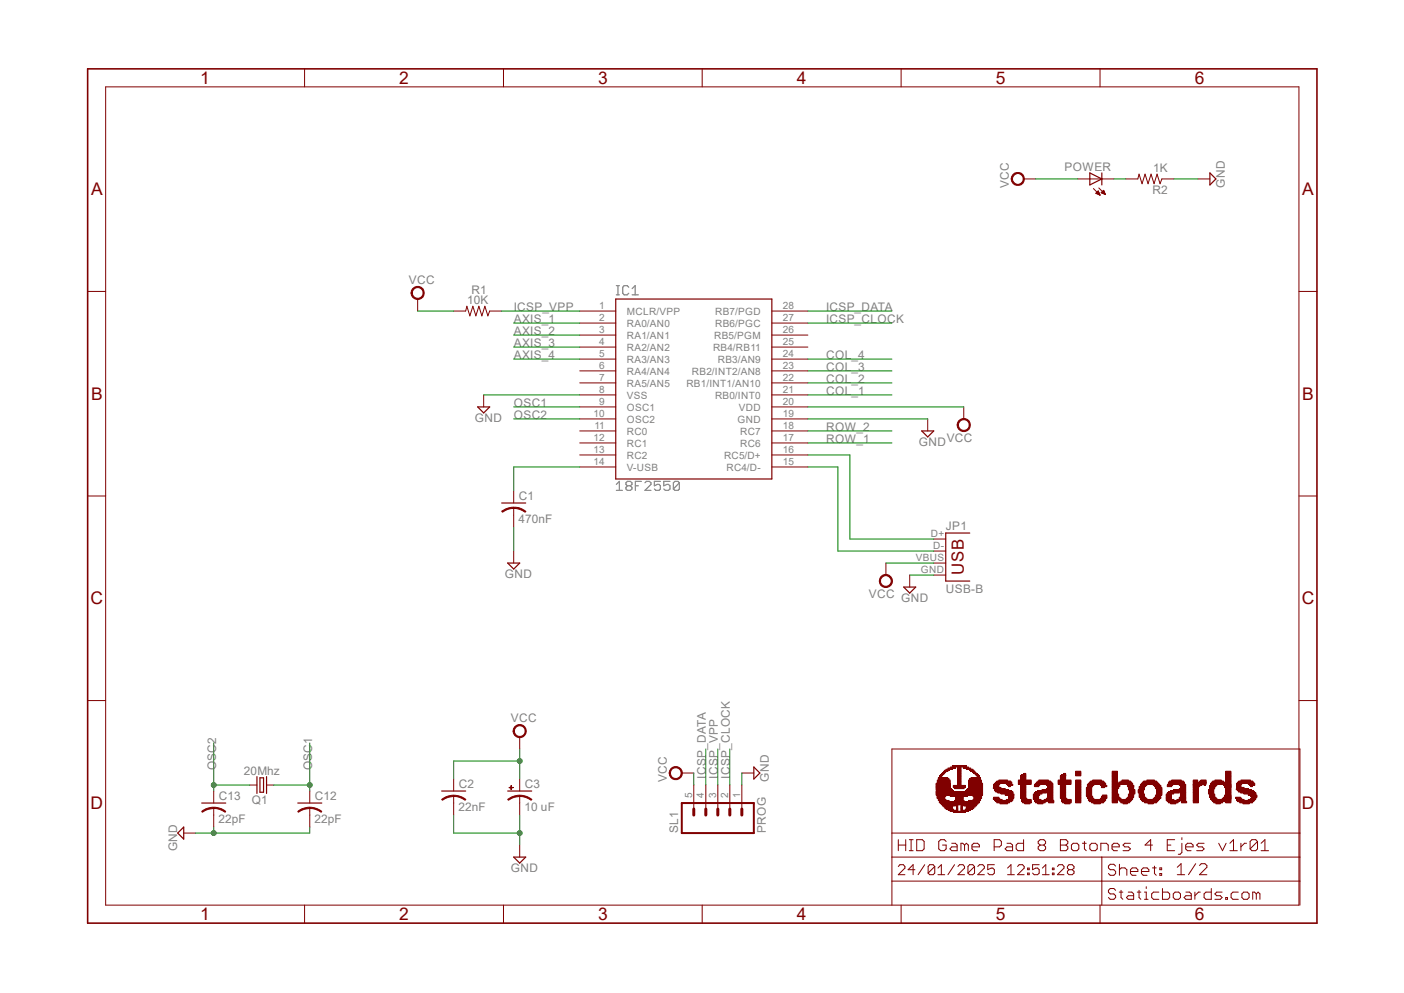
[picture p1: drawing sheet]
<svg xmlns="http://www.w3.org/2000/svg" width="297mm" height="210mm" viewBox="0 0 297 210" stroke-linecap="round" stroke-linejoin="round" font-family="sans-serif">
<defs><g id="words">
<g font-size="3.7" fill="#800000">
<text x="42.4" y="17.8">1</text>
<text x="84.5" y="17.8">2</text>
<text x="126.5" y="17.8">3</text>
<text x="168.6" y="17.8">4</text>
<text x="210.6" y="17.8">5</text>
<text x="252.7" y="17.8">6</text>
<text x="19.3" y="41.3">A</text>
<text x="275.5" y="41.3">A</text>
<text x="19.3" y="84.6">B</text>
<text x="275.5" y="84.6">B</text>
<text x="19.1" y="127.8">C</text>
<text x="275.4" y="127.8">C</text>
<text x="19.1" y="171.1">D</text>
<text x="275.4" y="171.1">D</text>
<text x="42.4" y="194.6">1</text>
<text x="84.5" y="194.6">2</text>
<text x="126.5" y="194.6">3</text>
<text x="168.6" y="194.6">4</text>
<text x="210.6" y="194.6">5</text>
<text x="252.7" y="194.6">6</text>
</g>
<text font-size="3.6" fill="#800000" x="203.9" y="121.6" transform="rotate(-90 203.9 121.6)">USB</text>
<g font-size="2.5" fill="#808080">
<text x="213.4" y="39.7" transform="rotate(-90 213.4 39.7)">VCC</text>
<text x="225.2" y="36.1">POWER</text>
<text x="243.8" y="41.1">R2</text>
<text x="243.9" y="36.3">1K</text>
<text x="259.1" y="39.7" transform="rotate(-90 259.1 39.7)">GND</text>
<text x="86.5" y="60.1">VCC</text>
<text x="98.8" y="64.4">10K</text>
<text x="99.7" y="62.2">R1</text>
<text x="108.7" y="65.8">ICSP_VPP</text>
<text x="174.8" y="65.8">ICSP_DATA</text>
<text x="108.7" y="68.3">AXIS_1</text>
<text x="108.7" y="70.9">AXIS_2</text>
<text x="174.8" y="68.3">ICSP_CLOCK</text>
<text x="108.7" y="73.4">AXIS_3</text>
<text x="108.7" y="75.9">AXIS_4</text>
<text x="174.8" y="75.9">COL_4</text>
<text x="174.8" y="83.5">COL_1</text>
<text x="174.8" y="81">COL_2</text>
<text x="174.8" y="78.5">COL_3</text>
<text x="100.5" y="89.2">GND</text>
<text x="108.7" y="86.1">OSC1</text>
<text x="108.7" y="88.6">OSC2</text>
<text x="174.8" y="91.1">ROW_2</text>
<text x="174.8" y="93.7">ROW_1</text>
<text x="194.4" y="94.3">GND</text>
<text x="200.3" y="93.6">VCC</text>
<text x="109.7" y="105.7">C1</text>
<text x="109.7" y="110.6">470nF</text>
<text x="200.1" y="112.1">JP1</text>
<text x="106.8" y="122.3">GND</text>
<text x="200.1" y="125.4">USB-B</text>
<text x="183.8" y="126.6">VCC</text>
<text x="190.6" y="127.3">GND</text>
<text x="108.1" y="152.7">VCC</text>
<text x="45.7" y="162.9" transform="rotate(-90 45.7 162.9)">OSC2</text>
<text x="51.6" y="164">20Mhz</text>
<text x="66" y="162.9" transform="rotate(-90 66 162.9)">OSC1</text>
<text x="97" y="166.7">C2</text>
<text x="111" y="166.7">C3</text>
<text x="141.1" y="165.4" transform="rotate(-90 141.1 165.4)">VCC</text>
<text x="149.3" y="164.7" transform="rotate(-90 149.3 164.7)">ICSP_DATA</text>
<text x="151.9" y="164.7" transform="rotate(-90 151.9 164.7)">ICSP_VPP</text>
<text x="154.4" y="164.7" transform="rotate(-90 154.4 164.7)">ICSP_CLOCK</text>
<text x="162.6" y="165.4" transform="rotate(-90 162.6 165.4)">GND</text>
<text x="46.3" y="169.2">C13</text>
<text x="53.3" y="170.1">Q1</text>
<text x="66.6" y="169.2">C12</text>
<text x="97" y="171.5">22nF</text>
<text x="110.9" y="171.5">10 uF</text>
<text x="46.2" y="174">22pF</text>
<text x="66.6" y="174">22pF</text>
<text x="143.5" y="176.2" transform="rotate(-90 143.5 176.2)">SL1</text>
<text x="162" y="176.2" transform="rotate(-90 162 176.2)">PROG</text>
<text x="37.5" y="180.1" transform="rotate(-90 37.5 180.1)">GND</text>
<text x="108.1" y="184.4">GND</text>
</g>
<g font-size="2.1" fill="#808080">
<text x="126.7" y="65.4">1</text>
<text x="165.6" y="65.4">28</text>
<text x="126.7" y="67.9">2</text>
<text x="126.7" y="70.5">3</text>
<text x="132.6" y="66.5">MCLR/VPP</text>
<text x="132.6" y="69.1">RA0/AN0</text>
<text x="132.6" y="71.6">RA1/AN1</text>
<text x="151.1" y="71.6">RB5/PGM</text>
<text x="151.3" y="69.1">RB6/PGC</text>
<text x="151.3" y="66.5">RB7/PGD</text>
<text x="165.6" y="70.5">26</text>
<text x="165.6" y="67.9">27</text>
<text x="126.7" y="73">4</text>
<text x="126.7" y="75.6">5</text>
<text x="132.6" y="74.2">RA2/AN2</text>
<text x="132.6" y="76.7">RA3/AN3</text>
<text x="150.8" y="74.2">RB4/RB11</text>
<text x="151.8" y="76.7">RB3/AN9</text>
<text x="165.6" y="75.6">24</text>
<text x="165.6" y="73">25</text>
<text x="126.7" y="80.6">7</text>
<text x="126.7" y="78.1">6</text>
<text x="126.7" y="83.2">8</text>
<text x="132.6" y="81.7">RA5/AN5</text>
<text x="132.6" y="79.2">RA4/AN4</text>
<text x="145.2" y="81.7">RB1/INT1/AN10</text>
<text x="146.4" y="79.2">RB2/INT2/AN8</text>
<text x="165.6" y="83.2">21</text>
<text x="165.6" y="80.6">22</text>
<text x="165.6" y="78.1">23</text>
<text x="125.6" y="88.3">10</text>
<text x="126.7" y="85.7">9</text>
<text x="132.6" y="84.3">VSS</text>
<text x="132.6" y="86.8">OSC1</text>
<text x="132.6" y="89.4">OSC2</text>
<text x="151.3" y="84.3">RB0/INT0</text>
<text x="156" y="89.4">GND</text>
<text x="156.3" y="86.8">VDD</text>
<text x="165.6" y="88.3">19</text>
<text x="165.6" y="85.7">20</text>
<text x="125.6" y="93.3">12</text>
<text x="125.6" y="95.9">13</text>
<text x="125.7" y="90.8">11</text>
<text x="132.6" y="91.9">RC0</text>
<text x="132.6" y="94.4">RC1</text>
<text x="156.6" y="94.4">RC6</text>
<text x="156.6" y="91.9">RC7</text>
<text x="165.6" y="95.9">16</text>
<text x="165.6" y="93.3">17</text>
<text x="165.6" y="90.8">18</text>
<text x="125.6" y="98.4">14</text>
<text x="132.6" y="97">RC2</text>
<text x="132.6" y="99.5">V-USB</text>
<text x="153.2" y="97">RC5/D+</text>
<text x="153.7" y="99.5">RC4/D-</text>
<text x="165.6" y="98.4">15</text>
<text x="196.9" y="113.7">D+</text>
<text x="193.7" y="118.7">VBUS</text>
<text x="197.4" y="116.2">D-</text>
<text x="194.8" y="121.3">GND</text>
<text x="146.4" y="168.8" transform="rotate(-90 146.4 168.8)">5</text>
<text x="148.9" y="168.8" transform="rotate(-90 148.9 168.8)">4</text>
<text x="151.5" y="168.8" transform="rotate(-90 151.5 168.8)">3</text>
<text x="154" y="168.8" transform="rotate(-90 154 168.8)">2</text>
<text x="156.5" y="168.8" transform="rotate(-90 156.5 168.8)">1</text>
</g>
</g></defs>
<g fill="none" stroke="#808080" stroke-width=".25">
<path d="M130.4 62.4h.6M130.4 60.4h.6M130.7 60.4v2M133 60.7l-.3-.3h-.7l-.3 .3v1.3l.3 .4h.7l.3-.4M133.7 61l.7-.6v2M133.7 62.4h1.3M130.4 102.4l.6-.6v1.9M130.4 103.7h1.3M132.7 102.7l-.3 .4v.3l.3 .3h.6l.4-.3v-.3l-.4-.4M132.7 102.7l-.3-.3v-.3l.3-.3h.6l.4 .3v.3l-.4 .3M132.7 102.7h.6M134.4 102.7h.6"/>
<path d="M135.7 101.8h-1.3v1.9M136.4 102.1l.3-.3h.7l.3 .3v.3l-1.3 1.3h1.3M139.7 101.8h-1.3v.9l.7-.3h.3l.3 .3v.7l-.3 .3h-.6l-.4-.3M141.7 101.8h-1.3v.9l.7-.3h.3l.3 .3v.7l-.3 .3h-.6l-.4-.3M143.7 102.1v1.3l-.3 .3h-.6l-.3-.3M143.7 102.1l-.3-.3h-.6l-.3 .3v1.3M143.7 102.1l-1.2 1.3"/>
</g>
<g fill="none" stroke="#800000" stroke-width=".21">
<path d="M22.4 18.4h252.4v173h-252.4zM64.4 14.6v3.8M106.5 14.6v3.8M148.5 14.6v3.8M190.6 14.6v3.8M232.7 14.6v3.8M18.5 61.6h3.9M274.8 61.6h3.8M18.5 104.9h3.9M274.8 104.9h3.8M18.5 148.2h3.9M274.8 148.2h3.8"/>
<path d="M188.7 176.2h86.3M190 177.6v2.3M190 178.7h1.6M191.6 177.6v2.3M192.4 179.9h.8M192.4 177.6h.8M192.7 177.6v2.3M193.9 177.6h1.2l.4 .4v1.5l-.4 .4h-1.2zM200.2 178l-.4-.4h-.8l-.4 .4v1.5l.4 .4h.8l.4-.4v-.8h-.8M201.3 178.4h.8l.4 .3v1.2h-1.2l-.3-.4 .3-.4h1.2M201.7 171.6h2.5v.2h-2.5zM204 178.7l-.3-.3h-.4v1.5"/>
<path d="M204 178.7v1.2M204 178.7l.4-.3 .5 .3v1.2M205.6 179.1h1.6v-.4l-.4-.3h-.8l-.4 .3v.8l.4 .4h.8M210.3 179.1h1.2l.3-.4v-.7l-.3-.4h-1.2v2.3M213 178.4h.8l.4 .3v1.2h-1.2l-.4-.4 .4-.4h1.2M216.5 177.6v2.3h-1.2l-.3-.4v-.8l.3-.3h1.2M220 178.7h.8M220 178.7l-.4 .4v.4l.4 .4h.8l.4-.4v-.4l-.4-.4M220 178.7l-.4-.3v-.4l.4-.4h.8l.4 .4v.4l-.4 .3M224.3 178.7h1.2M224.3 177.6h1.2l.4 .4v.4l-.4 .3 .4 .4v.4l-.4 .4h-1.2zM226.7 178.7l.3-.3h.8l.4 .3v.8l-.4 .4h-.8l-.3-.4z"/>
<path d="M229 178.4h.8M229.4 178v1.5l.4 .4M230.5 178.7l.4-.3h.8l.4 .3v.8l-.4 .4h-.8l-.4-.4zM232.9 179.9v-1.5h1.2l.3 .3v1.2M235.2 179.1h1.6v-.4l-.4-.3h-.8l-.4 .3v.8l.4 .4h.8M239.1 178.4h-1.1l-.4 .3 .4 .4h.7l.4 .4-.4 .4h-1.1M243.8 178.7h-1.6l1.2-1.1v2.3M246.9 178.7h.8M248.5 177.6h-1.6v2.3h1.6M250 178.4v1.9l-.4 .4h-.3M250 177.2v.4M250.8 179.1h1.6v-.4l-.4-.3h-.8l-.4 .3v.8l.4 .4h.8"/>
<path d="M254.7 178.4h-1.2l-.3 .3 .3 .4h.8l.4 .4-.4 .4h-1.1M257.8 178.4l.8 1.5 .8-1.5M260.2 179.9h1.5M260.2 178.4l.7-.8v2.3M262.5 178.4v1.5M263.7 178.4h-.4l-.8 .7M266 178v1.5l-.4 .4h-.8l-.3-.4M266 178l-.4-.4h-.8l-.3 .4v1.5M266 178l-1.5 1.5M266.8 179.9h1.6M266.8 178.4l.8-.8v2.3M64.4 191.4v3.8"/>
<path d="M106.5 191.4v3.8M148.5 191.4v3.8M188.7 191.4v-33h86.3v33M188.7 186.4h86.3M188.7 181.3h86.3M190 183.3l.4-.4h.7l.3 .4v.3l-1.4 1.4h1.4M190.6 191.4v3.8M193.5 183.9h-1.4l1.1-1v2.1M195.6 182.9l-1.4 2.1M197.7 183.3v1.4l-.3 .3h-.7l-.4-.3M197.7 183.3l-.3-.4h-.7l-.4 .4v1.4M197.7 183.3l-1.4 1.4"/>
<path d="M198.4 185h1.5M198.4 183.6l.7-.7v2.1M201.9 182.9l-1.4 2.1M202.6 183.3l.4-.4h.7l.3 .4v.3l-1.4 1.4h1.4M206.2 183.3v1.4l-.4 .3h-.7l-.3-.3M206.2 183.3l-.4-.4h-.7l-.3 .4v1.4M206.2 183.3l-1.4 1.4M206.8 183.3l.4-.4h.7l.3 .4v.3l-1.4 1.4h1.4M210.4 182.9h-1.4v1l.7-.3h.3l.4 .3v.8l-.4 .3h-.7l-.3-.3M213.1 185h1.5M213.1 183.6l.8-.7v2.1M215.3 183.3l.3-.4h.7l.4 .4v.3l-1.4 1.4h1.4"/>
<path d="M217.4 184.7h.3v.3h-.3zM217.4 183.6h.3v.3h-.3zM219.8 182.9h-1.4v1l.7-.3h.4l.3 .3v.8l-.3 .3h-.7l-.4-.3M220.5 185h1.5M220.5 183.6l.7-.7v2.1M222.6 184.7h.4v.3h-.4zM222.6 183.6h.4v.3h-.4zM223.7 183.3l.3-.4h.7l.4 .4v.3l-1.4 1.4h1.4M226.1 183.9l-.3 .4v.4l.3 .3h.7l.4-.3v-.4l-.4-.4M226.1 183.9l-.3-.3v-.3l.3-.4h.7l.4 .4v.3l-.4 .3M226.1 183.9h.7M232.7 191.4v3.8"/>
<path d="M233.1 181.3v10.1M236 183.2l-.4-.4h-.7l-.4 .4v.4l.4 .3h.7l.4 .4v.4l-.4 .4h-.7l-.4-.4M236 188.3l-.4-.4h-.7l-.4 .4v.4l.4 .4h.7l.4 .3v.4l-.4 .4h-.7l-.4-.4M236.8 188.7h.7M236.8 183.9l.4-.3h.8l.4 .3v1.2M236.8 182.8v2.3M237.2 188.3v1.5l.3 .4M238.7 188.7h.7l.4 .4v1.1h-1.1l-.4-.4 .4-.4h1.1M239.1 184.3h1.6v-.4l-.4-.3h-.8l-.4 .3v.8l.4 .4h.8M240.6 188.7h.7M241 188.3v1.5l.3 .4M241.5 184.3h1.5v-.4l-.3-.3h-.8l-.4 .3v.8l.4 .4h.8"/>
<path d="M242.1 190.2h.8M242.1 188.7h.4v1.5M242.5 187.5v.4M243.8 183.6h.8M244.2 183.2v1.5l.4 .4M245.2 188.7h-1.2l-.4 .4v.7l.4 .4h1.2M245.4 183.6h.3v.3h-.3zM245.4 184.7h.3v.4h-.3zM245.9 187.9v2.3h1.2l.3-.4v-.7l-.3-.4h-1.2M248.6 188.7h.7l.4 .4v.7l-.4 .4h-.7l-.4-.4v-.7zM249 185h1.6M249 183.4l.9-.7v2.3"/>
<path d="M250.9 188.7h.7l.4 .4v1.1h-1.1l-.4-.4 .4-.4h1.1M252.8 188.7v1.5M252.9 182.7l-1.5 2.3M253.7 183l.4-.3h.8l.4 .3v.4l-1.6 1.6h1.6M253.9 188.7h-.4l-.7 .7M256.2 187.9v2.3h-1.1l-.4-.4v-.7l.4-.4h1.1M258.5 188.7h-1.1l-.4 .4 .4 .3h.7l.4 .4-.4 .4h-1.1M259.3 189.8h.4v.4h-.4zM262 188.7h-1.2l-.4 .4v.7l.4 .4h1.2M263.1 188.7h.8l.3 .4v.7l-.3 .4h-.8l-.4-.4v-.7zM265.8 189.1l-.4-.4h-.4v1.5M265.8 189.1v1.1"/>
<path d="M265.8 189.1l.3-.4 .4 .4v1.1"/>
</g>
<path d="M18.5 14.6h260.1v180.6h-260.1z" fill="none" stroke="#800000" stroke-width=".34"/>
<path d="M201.7 171.7h2.5" fill="none" stroke="#800000" stroke-width=".25"/>
<path d="M201 171.4h1.6v.2h-1.6z" fill-rule="evenodd" fill="#800000"/>
<path d="M201 171.4h1.6v.2h-1.6z" fill="none" stroke="#800000" stroke-width=".21"/>
<path d="M203.3 171.4h1.6v.2h-1.6z" fill-rule="evenodd" fill="#800000"/>
<path d="M203.3 171.4h1.6v.2h-1.6z" fill="none" stroke="#800000" stroke-width=".21"/>
<path d="M200.6 171.1h1.1v.3h-1.1z" fill-rule="evenodd" fill="#800000"/>
<path d="M200.6 171.1h1.1v.3h-1.1z" fill="none" stroke="#800000" stroke-width=".21"/>
<path d="M202.4 171.1h.2v.3h-.2z" fill-rule="evenodd" fill="#800000"/>
<path d="M202.4 171.1h.2v.3h-.2z" fill="none" stroke="#800000" stroke-width=".21"/>
<path d="M203.3 171.1h.2v.3h-.2z" fill-rule="evenodd" fill="#800000"/>
<path d="M203.3 171.1h.2v.3h-.2z" fill="none" stroke="#800000" stroke-width=".21"/>
<path d="M204.2 171.1h1.1v.3h-1.1z" fill-rule="evenodd" fill="#800000"/>
<path d="M204.2 171.1h1.1v.3h-1.1z" fill="none" stroke="#800000" stroke-width=".21"/>
<path d="M200.1 170.9h1.4v.3h-1.4z" fill-rule="evenodd" fill="#800000"/>
<path d="M200.1 170.9h1.4v.3h-1.4z" fill="none" stroke="#800000" stroke-width=".21"/>
<path d="M202.4 170.9h.2v.3h-.2z" fill-rule="evenodd" fill="#800000"/>
<path d="M202.4 170.9h.2v.3h-.2z" fill="none" stroke="#800000" stroke-width=".21"/>
<path d="M203.3 170.9h.2v.3h-.2z" fill-rule="evenodd" fill="#800000"/>
<path d="M203.3 170.9h.2v.3h-.2z" fill="none" stroke="#800000" stroke-width=".21"/>
<path d="M204.4 170.9h1.4v.3h-1.4z" fill-rule="evenodd" fill="#800000"/>
<path d="M204.4 170.9h1.4v.3h-1.4z" fill="none" stroke="#800000" stroke-width=".21"/>
<path d="M199.9 170.7h1.6v.2h-1.6z" fill-rule="evenodd" fill="#800000"/>
<path d="M199.9 170.7h1.6v.2h-1.6z" fill="none" stroke="#800000" stroke-width=".21"/>
<path d="M202.4 170.7h.2v.2h-.2z" fill-rule="evenodd" fill="#800000"/>
<path d="M202.4 170.7h.2v.2h-.2z" fill="none" stroke="#800000" stroke-width=".21"/>
<path d="M203.3 170.7h.2v.2h-.2z" fill-rule="evenodd" fill="#800000"/>
<path d="M203.3 170.7h.2v.2h-.2z" fill="none" stroke="#800000" stroke-width=".21"/>
<path d="M204.4 170.7h1.6v.2h-1.6z" fill-rule="evenodd" fill="#800000"/>
<path d="M204.4 170.7h1.6v.2h-1.6z" fill="none" stroke="#800000" stroke-width=".21"/>
<path d="M199.6 170.4h1.9v.3h-1.9z" fill-rule="evenodd" fill="#800000"/>
<path d="M199.6 170.4h1.9v.3h-1.9z" fill="none" stroke="#800000" stroke-width=".21"/>
<path d="M202.4 170.4h.2v.3h-.2z" fill-rule="evenodd" fill="#800000"/>
<path d="M202.4 170.4h.2v.3h-.2z" fill="none" stroke="#800000" stroke-width=".21"/>
<path d="M203.3 170.4h.2v.3h-.2z" fill-rule="evenodd" fill="#800000"/>
<path d="M203.3 170.4h.2v.3h-.2z" fill="none" stroke="#800000" stroke-width=".21"/>
<path d="M204.4 170.4h1.9v.3h-1.9z" fill-rule="evenodd" fill="#800000"/>
<path d="M199.4 170.2h2.5v.3h-2.5zM204.4 170.4h1.9v.3h-1.9z" fill="none" stroke="#800000" stroke-width=".21"/>
<path d="M199.4 170.3h2.5" fill="none" stroke="#800000" stroke-width=".25"/>
<path d="M202.2 170.2h.4v.3h-.4z" fill-rule="evenodd" fill="#800000"/>
<path d="M202.2 170.2h.4v.3h-.4z" fill="none" stroke="#800000" stroke-width=".21"/>
<path d="M203.3 170.2h.5v.3h-.5z" fill-rule="evenodd" fill="#800000"/>
<path d="M199 169.8h7.9v.2h-7.9zM199.2 170h7.5v.2h-7.5zM203.3 170.2h.5v.3h-.5zM204 170.2h2.5v.3h-2.5z" fill="none" stroke="#800000" stroke-width=".21"/>
<path d="M199 169.9h7.9M199.2 170.1h7.5M204 170.3h2.5" fill="none" stroke="#800000" stroke-width=".25"/>
<path d="M211.5 169.8h1.6v.2h-1.6z" fill-rule="evenodd" fill="#800000"/>
<path d="M211.5 169.8h1.6v.2h-1.6z" fill="none" stroke="#800000" stroke-width=".21"/>
<path d="M216.8 169.8h1.1v.2h-1.1z" fill-rule="evenodd" fill="#800000"/>
<path d="M216.8 169.8h1.1v.2h-1.1z" fill="none" stroke="#800000" stroke-width=".21"/>
<path d="M219.5 169.8h1.1v.2h-1.1z" fill-rule="evenodd" fill="#800000"/>
<path d="M219.5 169.8h1.1v.2h-1.1z" fill="none" stroke="#800000" stroke-width=".21"/>
<path d="M225.3 169.8h1.1v.2h-1.1z" fill-rule="evenodd" fill="#800000"/>
<path d="M225.3 169.8h1.1v.2h-1.1z" fill="none" stroke="#800000" stroke-width=".21"/>
<path d="M231.4 169.8h1.3v.2h-1.3z" fill-rule="evenodd" fill="#800000"/>
<path d="M231.4 169.8h1.3v.2h-1.3z" fill="none" stroke="#800000" stroke-width=".21"/>
<path d="M237.6 169.8h.9v.2h-.9z" fill-rule="evenodd" fill="#800000"/>
<path d="M237.6 169.8h.9v.2h-.9z" fill="none" stroke="#800000" stroke-width=".21"/>
<path d="M242.9 169.8h1.1v.2h-1.1z" fill-rule="evenodd" fill="#800000"/>
<path d="M242.9 169.8h1.1v.2h-1.1z" fill="none" stroke="#800000" stroke-width=".21"/>
<path d="M247.6 169.8h1.2v.2h-1.2z" fill-rule="evenodd" fill="#800000"/>
<path d="M247.6 169.8h1.2v.2h-1.2z" fill="none" stroke="#800000" stroke-width=".21"/>
<path d="M257.2 169.8h.9v.2h-.9z" fill-rule="evenodd" fill="#800000"/>
<path d="M257.2 169.8h.9v.2h-.9z" fill="none" stroke="#800000" stroke-width=".21"/>
<path d="M262.9 169.8h1.4v.2h-1.4z" fill-rule="evenodd" fill="#800000"/>
<path d="M198.7 169.5h8.5v.3h-8.5zM210.9 169.5h2.7v.3h-2.7zM262.9 169.8h1.4v.2h-1.4z" fill="none" stroke="#800000" stroke-width=".21"/>
<path d="M198.7 169.7h8.5M210.9 169.7h2.7" fill="none" stroke="#800000" stroke-width=".25"/>
<path d="M216.3 169.5h1.9v.3h-1.9z" fill-rule="evenodd" fill="#800000"/>
<path d="M216.3 169.5h1.9v.3h-1.9zM219.1 169.5h2v.3h-2z" fill="none" stroke="#800000" stroke-width=".21"/>
<path d="M219.1 169.7h2" fill="none" stroke="#800000" stroke-width=".25"/>
<path d="M221.8 169.5h1.1v.3h-1.1z" fill-rule="evenodd" fill="#800000"/>
<path d="M221.8 169.5h1.1v.3h-1.1z" fill="none" stroke="#800000" stroke-width=".21"/>
<path d="M224.7 169.5h1.9v.3h-1.9z" fill-rule="evenodd" fill="#800000"/>
<path d="M224.7 169.5h1.9v.3h-1.9z" fill="none" stroke="#800000" stroke-width=".21"/>
<path d="M227.5 169.5h1.1v.3h-1.1z" fill-rule="evenodd" fill="#800000"/>
<path d="M227.5 169.5h1.1v.3h-1.1zM230.9 169.5h2.6v.3h-2.6z" fill="none" stroke="#800000" stroke-width=".21"/>
<path d="M230.9 169.7h2.6" fill="none" stroke="#800000" stroke-width=".25"/>
<path d="M235.3 169.5h1.1v.3h-1.1z" fill-rule="evenodd" fill="#800000"/>
<path d="M235.3 169.5h1.1v.3h-1.1z" fill="none" stroke="#800000" stroke-width=".21"/>
<path d="M237.1 169.5h1.9v.3h-1.9z" fill-rule="evenodd" fill="#800000"/>
<path d="M237.1 169.5h1.9v.3h-1.9zM242.1 169.5h2.6v.3h-2.6zM247.2 169.5h2v.3h-2z" fill="none" stroke="#800000" stroke-width=".21"/>
<path d="M242.1 169.7h2.6M247.2 169.7h2" fill="none" stroke="#800000" stroke-width=".25"/>
<path d="M249.9 169.5h1.1v.3h-1.1z" fill-rule="evenodd" fill="#800000"/>
<path d="M249.9 169.5h1.1v.3h-1.1z" fill="none" stroke="#800000" stroke-width=".21"/>
<path d="M252.4 169.5h1.1v.3h-1.1z" fill-rule="evenodd" fill="#800000"/>
<path d="M252.4 169.5h1.1v.3h-1.1z" fill="none" stroke="#800000" stroke-width=".21"/>
<path d="M256.8 169.5h1.8v.3h-1.8z" fill-rule="evenodd" fill="#800000"/>
<path d="M256.8 169.5h1.8v.3h-1.8z" fill="none" stroke="#800000" stroke-width=".21"/>
<path d="M259.3 169.5h1.1v.3h-1.1z" fill-rule="evenodd" fill="#800000"/>
<path d="M198.8 169.3h2v.2h-2zM201.9 169.3h2.1v.2h-2.1zM204.9 169.3h2.3v.2h-2.3zM210.7 169.3h3.3v.2h-3.3zM216.1 169.3h2v.2h-2zM218.9 169.3h2.7v.2h-2.7zM259.3 169.5h1.1v.3h-1.1zM262.3 169.5h2.7v.3h-2.7z" fill="none" stroke="#800000" stroke-width=".21"/>
<path d="M198.8 169.4h2M201.9 169.4h2.1M204.9 169.4h2.3M210.7 169.4h3.3M216.1 169.4h2M218.9 169.4h2.7M262.3 169.7h2.7" fill="none" stroke="#800000" stroke-width=".25"/>
<path d="M221.8 169.3h1.1v.2h-1.1z" fill-rule="evenodd" fill="#800000"/>
<path d="M221.8 169.3h1.1v.2h-1.1zM224.6 169.3h2v.2h-2z" fill="none" stroke="#800000" stroke-width=".21"/>
<path d="M224.6 169.4h2" fill="none" stroke="#800000" stroke-width=".25"/>
<path d="M227.5 169.3h1.1v.2h-1.1z" fill-rule="evenodd" fill="#800000"/>
<path d="M227.5 169.3h1.1v.2h-1.1zM230.5 169.3h3.2v.2h-3.2z" fill="none" stroke="#800000" stroke-width=".21"/>
<path d="M230.5 169.4h3.2" fill="none" stroke="#800000" stroke-width=".25"/>
<path d="M235.3 169.3h1.1v.2h-1.1z" fill-rule="evenodd" fill="#800000"/>
<path d="M235.3 169.3h1.1v.2h-1.1zM236.9 169.3h2.3v.2h-2.3zM241.7 169.3h3.2v.2h-3.2zM246.9 169.3h2.6v.2h-2.6z" fill="none" stroke="#800000" stroke-width=".21"/>
<path d="M236.9 169.4h2.3M241.7 169.4h3.2M246.9 169.4h2.6" fill="none" stroke="#800000" stroke-width=".25"/>
<path d="M249.9 169.3h.9v.2h-.9z" fill-rule="evenodd" fill="#800000"/>
<path d="M249.9 169.3h.9v.2h-.9z" fill="none" stroke="#800000" stroke-width=".21"/>
<path d="M252.4 169.3h1.1v.2h-1.1z" fill-rule="evenodd" fill="#800000"/>
<path d="M252.4 169.3h1.1v.2h-1.1zM256.5 169.3h2.6v.2h-2.6z" fill="none" stroke="#800000" stroke-width=".21"/>
<path d="M256.5 169.4h2.6" fill="none" stroke="#800000" stroke-width=".25"/>
<path d="M259.3 169.3h1.1v.2h-1.1z" fill-rule="evenodd" fill="#800000"/>
<path d="M259.3 169.3h1.1v.2h-1.1zM261.8 169.3h3.4v.2h-3.4z" fill="none" stroke="#800000" stroke-width=".21"/>
<path d="M261.8 169.4h3.4" fill="none" stroke="#800000" stroke-width=".25"/>
<path d="M198.5 169.1h1.6v.2h-1.6z" fill-rule="evenodd" fill="#800000"/>
<path d="M198.5 169.1h1.6v.2h-1.6z" fill="none" stroke="#800000" stroke-width=".21"/>
<path d="M202.1 169.1h1.7v.2h-1.7z" fill-rule="evenodd" fill="#800000"/>
<path d="M202.1 169.1h1.7v.2h-1.7z" fill="none" stroke="#800000" stroke-width=".21"/>
<path d="M205.8 169.1h1.6v.2h-1.6z" fill-rule="evenodd" fill="#800000"/>
<path d="M205.8 169.1h1.6v.2h-1.6z" fill="none" stroke="#800000" stroke-width=".21"/>
<path d="M210.4 169.1h1.6v.2h-1.6z" fill-rule="evenodd" fill="#800000"/>
<path d="M210.4 169.1h1.6v.2h-1.6z" fill="none" stroke="#800000" stroke-width=".21"/>
<path d="M212.9 169.1h1.3v.2h-1.3z" fill-rule="evenodd" fill="#800000"/>
<path d="M212.9 169.1h1.3v.2h-1.3zM216.1 169.1h2v.2h-2z" fill="none" stroke="#800000" stroke-width=".21"/>
<path d="M216.1 169.2h2" fill="none" stroke="#800000" stroke-width=".25"/>
<path d="M218.9 169.1h1.3v.2h-1.3z" fill-rule="evenodd" fill="#800000"/>
<path d="M218.9 169.1h1.3v.2h-1.3z" fill="none" stroke="#800000" stroke-width=".21"/>
<path d="M220.9 169.1h1.9v.2h-1.9z" fill-rule="evenodd" fill="#800000"/>
<path d="M220.9 169.1h1.9v.2h-1.9zM224.6 169.1h2v.2h-2z" fill="none" stroke="#800000" stroke-width=".21"/>
<path d="M224.6 169.2h2" fill="none" stroke="#800000" stroke-width=".25"/>
<path d="M227.5 169.1h1.1v.2h-1.1z" fill-rule="evenodd" fill="#800000"/>
<path d="M227.5 169.1h1.1v.2h-1.1zM230.3 169.1h3.6v.2h-3.6z" fill="none" stroke="#800000" stroke-width=".21"/>
<path d="M230.3 169.2h3.6" fill="none" stroke="#800000" stroke-width=".25"/>
<path d="M235.3 169.1h1.1v.2h-1.1z" fill-rule="evenodd" fill="#800000"/>
<path d="M235.3 169.1h1.1v.2h-1.1zM236.7 169.1h2.7v.2h-2.7zM241.5 169.1h3.6v.2h-3.6z" fill="none" stroke="#800000" stroke-width=".21"/>
<path d="M236.7 169.2h2.7M241.5 169.2h3.6" fill="none" stroke="#800000" stroke-width=".25"/>
<path d="M246.7 169.1h1.6v.2h-1.6z" fill-rule="evenodd" fill="#800000"/>
<path d="M246.7 169.1h1.6v.2h-1.6z" fill="none" stroke="#800000" stroke-width=".21"/>
<path d="M249 169.1h1.8v.2h-1.8z" fill-rule="evenodd" fill="#800000"/>
<path d="M249 169.1h1.8v.2h-1.8z" fill="none" stroke="#800000" stroke-width=".21"/>
<path d="M252.4 169.1h1.1v.2h-1.1z" fill-rule="evenodd" fill="#800000"/>
<path d="M252.4 169.1h1.1v.2h-1.1zM256.3 169.1h2.7v.2h-2.7z" fill="none" stroke="#800000" stroke-width=".21"/>
<path d="M256.3 169.2h2.7" fill="none" stroke="#800000" stroke-width=".25"/>
<path d="M259.3 169.1h1.1v.2h-1.1z" fill-rule="evenodd" fill="#800000"/>
<path d="M259.3 169.1h1.1v.2h-1.1z" fill="none" stroke="#800000" stroke-width=".21"/>
<path d="M261.6 169.1h1.6v.2h-1.6z" fill-rule="evenodd" fill="#800000"/>
<path d="M261.6 169.1h1.6v.2h-1.6z" fill="none" stroke="#800000" stroke-width=".21"/>
<path d="M264.1 169.1h1.3v.2h-1.3z" fill-rule="evenodd" fill="#800000"/>
<path d="M264.1 169.1h1.3v.2h-1.3z" fill="none" stroke="#800000" stroke-width=".21"/>
<path d="M198.5 168.8h1.4v.3h-1.4z" fill-rule="evenodd" fill="#800000"/>
<path d="M198.5 168.8h1.4v.3h-1.4z" fill="none" stroke="#800000" stroke-width=".21"/>
<path d="M202.1 168.8h1.7v.3h-1.7z" fill-rule="evenodd" fill="#800000"/>
<path d="M202.1 168.8h1.7v.3h-1.7z" fill="none" stroke="#800000" stroke-width=".21"/>
<path d="M206 168.8h1.4v.3h-1.4z" fill-rule="evenodd" fill="#800000"/>
<path d="M206 168.8h1.4v.3h-1.4z" fill="none" stroke="#800000" stroke-width=".21"/>
<path d="M210.1 168.8h1.4v.3h-1.4z" fill-rule="evenodd" fill="#800000"/>
<path d="M210.1 168.8h1.4v.3h-1.4z" fill="none" stroke="#800000" stroke-width=".21"/>
<path d="M213.4 168.8h.9v.3h-.9z" fill-rule="evenodd" fill="#800000"/>
<path d="M213.4 168.8h.9v.3h-.9z" fill="none" stroke="#800000" stroke-width=".21"/>
<path d="M216.1 168.8h1.1v.3h-1.1z" fill-rule="evenodd" fill="#800000"/>
<path d="M216.1 168.8h1.1v.3h-1.1z" fill="none" stroke="#800000" stroke-width=".21"/>
<path d="M218.6 168.8h1.1v.3h-1.1z" fill-rule="evenodd" fill="#800000"/>
<path d="M218.6 168.8h1.1v.3h-1.1z" fill="none" stroke="#800000" stroke-width=".21"/>
<path d="M221.4 168.8h1.3v.3h-1.3z" fill-rule="evenodd" fill="#800000"/>
<path d="M221.4 168.8h1.3v.3h-1.3z" fill="none" stroke="#800000" stroke-width=".21"/>
<path d="M224.6 168.8h1.1v.3h-1.1z" fill-rule="evenodd" fill="#800000"/>
<path d="M224.6 168.8h1.1v.3h-1.1z" fill="none" stroke="#800000" stroke-width=".21"/>
<path d="M227.5 168.8h1.1v.3h-1.1z" fill-rule="evenodd" fill="#800000"/>
<path d="M227.5 168.8h1.1v.3h-1.1z" fill="none" stroke="#800000" stroke-width=".21"/>
<path d="M230.3 168.8h1.1v.3h-1.1z" fill-rule="evenodd" fill="#800000"/>
<path d="M230.3 168.8h1.1v.3h-1.1z" fill="none" stroke="#800000" stroke-width=".21"/>
<path d="M232.8 168.8h1.1v.3h-1.1z" fill-rule="evenodd" fill="#800000"/>
<path d="M232.8 168.8h1.1v.3h-1.1z" fill="none" stroke="#800000" stroke-width=".21"/>
<path d="M235.3 168.8h1.9v.3h-1.9z" fill-rule="evenodd" fill="#800000"/>
<path d="M235.3 168.8h1.9v.3h-1.9z" fill="none" stroke="#800000" stroke-width=".21"/>
<path d="M238.3 168.8h1.3v.3h-1.3z" fill-rule="evenodd" fill="#800000"/>
<path d="M238.3 168.8h1.3v.3h-1.3z" fill="none" stroke="#800000" stroke-width=".21"/>
<path d="M241.3 168.8h1.3v.3h-1.3z" fill-rule="evenodd" fill="#800000"/>
<path d="M241.3 168.8h1.3v.3h-1.3z" fill="none" stroke="#800000" stroke-width=".21"/>
<path d="M244 168.8h1.3v.3h-1.3z" fill-rule="evenodd" fill="#800000"/>
<path d="M244 168.8h1.3v.3h-1.3z" fill="none" stroke="#800000" stroke-width=".21"/>
<path d="M246.7 168.8h1.1v.3h-1.1z" fill-rule="evenodd" fill="#800000"/>
<path d="M246.7 168.8h1.1v.3h-1.1z" fill="none" stroke="#800000" stroke-width=".21"/>
<path d="M249.5 168.8h1.3v.3h-1.3z" fill-rule="evenodd" fill="#800000"/>
<path d="M249.5 168.8h1.3v.3h-1.3z" fill="none" stroke="#800000" stroke-width=".21"/>
<path d="M252.4 168.8h1.1v.3h-1.1z" fill-rule="evenodd" fill="#800000"/>
<path d="M252.4 168.8h1.1v.3h-1.1z" fill="none" stroke="#800000" stroke-width=".21"/>
<path d="M256.1 168.8h1.3v.3h-1.3z" fill-rule="evenodd" fill="#800000"/>
<path d="M256.1 168.8h1.3v.3h-1.3z" fill="none" stroke="#800000" stroke-width=".21"/>
<path d="M258.6 168.8h1.8v.3h-1.8z" fill-rule="evenodd" fill="#800000"/>
<path d="M258.6 168.8h1.8v.3h-1.8z" fill="none" stroke="#800000" stroke-width=".21"/>
<path d="M261.6 168.8h1.1v.3h-1.1z" fill-rule="evenodd" fill="#800000"/>
<path d="M261.6 168.8h1.1v.3h-1.1z" fill="none" stroke="#800000" stroke-width=".21"/>
<path d="M264.5 168.8h1.1v.3h-1.1z" fill-rule="evenodd" fill="#800000"/>
<path d="M264.5 168.8h1.1v.3h-1.1z" fill="none" stroke="#800000" stroke-width=".21"/>
<path d="M198.2 168.6h1.7v.3h-1.7z" fill-rule="evenodd" fill="#800000"/>
<path d="M198.2 168.6h1.7v.3h-1.7z" fill="none" stroke="#800000" stroke-width=".21"/>
<path d="M202.1 168.6h1.7v.3h-1.7z" fill-rule="evenodd" fill="#800000"/>
<path d="M202.1 168.6h1.7v.3h-1.7z" fill="none" stroke="#800000" stroke-width=".21"/>
<path d="M206 168.6h1.6v.3h-1.6z" fill-rule="evenodd" fill="#800000"/>
<path d="M206 168.6h1.6v.3h-1.6z" fill="none" stroke="#800000" stroke-width=".21"/>
<path d="M210.2 168.6h1.1v.3h-1.1z" fill-rule="evenodd" fill="#800000"/>
<path d="M210.2 168.6h1.1v.3h-1.1z" fill="none" stroke="#800000" stroke-width=".21"/>
<path d="M213.4 168.6h1.1v.3h-1.1z" fill-rule="evenodd" fill="#800000"/>
<path d="M213.4 168.6h1.1v.3h-1.1z" fill="none" stroke="#800000" stroke-width=".21"/>
<path d="M215.9 168.6h1.1v.3h-1.1z" fill-rule="evenodd" fill="#800000"/>
<path d="M215.9 168.6h1.1v.3h-1.1z" fill="none" stroke="#800000" stroke-width=".21"/>
<path d="M218.6 168.6h1.1v.3h-1.1z" fill-rule="evenodd" fill="#800000"/>
<path d="M218.6 168.6h1.1v.3h-1.1z" fill="none" stroke="#800000" stroke-width=".21"/>
<path d="M221.6 168.6h1.1v.3h-1.1z" fill-rule="evenodd" fill="#800000"/>
<path d="M221.6 168.6h1.1v.3h-1.1z" fill="none" stroke="#800000" stroke-width=".21"/>
<path d="M224.3 168.6h1.1v.3h-1.1z" fill-rule="evenodd" fill="#800000"/>
<path d="M224.3 168.6h1.1v.3h-1.1z" fill="none" stroke="#800000" stroke-width=".21"/>
<path d="M227.5 168.6h1.1v.3h-1.1z" fill-rule="evenodd" fill="#800000"/>
<path d="M227.5 168.6h1.1v.3h-1.1z" fill="none" stroke="#800000" stroke-width=".21"/>
<path d="M230 168.6h1.1v.3h-1.1z" fill-rule="evenodd" fill="#800000"/>
<path d="M230 168.6h1.1v.3h-1.1z" fill="none" stroke="#800000" stroke-width=".21"/>
<path d="M233 168.6h1.1v.3h-1.1z" fill-rule="evenodd" fill="#800000"/>
<path d="M233 168.6h1.1v.3h-1.1z" fill="none" stroke="#800000" stroke-width=".21"/>
<path d="M235.3 168.6h1.6v.3h-1.6z" fill-rule="evenodd" fill="#800000"/>
<path d="M235.3 168.6h1.6v.3h-1.6z" fill="none" stroke="#800000" stroke-width=".21"/>
<path d="M238.5 168.6h1.1v.3h-1.1z" fill-rule="evenodd" fill="#800000"/>
<path d="M238.5 168.6h1.1v.3h-1.1z" fill="none" stroke="#800000" stroke-width=".21"/>
<path d="M241.3 168.6h1.1v.3h-1.1z" fill-rule="evenodd" fill="#800000"/>
<path d="M241.3 168.6h1.1v.3h-1.1z" fill="none" stroke="#800000" stroke-width=".21"/>
<path d="M244.2 168.6h1.4v.3h-1.4z" fill-rule="evenodd" fill="#800000"/>
<path d="M244.2 168.6h1.4v.3h-1.4z" fill="none" stroke="#800000" stroke-width=".21"/>
<path d="M246.7 168.6h1.1v.3h-1.1z" fill-rule="evenodd" fill="#800000"/>
<path d="M246.7 168.6h1.1v.3h-1.1z" fill="none" stroke="#800000" stroke-width=".21"/>
<path d="M249.5 168.6h1.3v.3h-1.3z" fill-rule="evenodd" fill="#800000"/>
<path d="M249.5 168.6h1.3v.3h-1.3z" fill="none" stroke="#800000" stroke-width=".21"/>
<path d="M252.4 168.6h1.1v.3h-1.1z" fill-rule="evenodd" fill="#800000"/>
<path d="M252.4 168.6h1.1v.3h-1.1z" fill="none" stroke="#800000" stroke-width=".21"/>
<path d="M256.1 168.6h1.1v.3h-1.1z" fill-rule="evenodd" fill="#800000"/>
<path d="M256.1 168.6h1.1v.3h-1.1z" fill="none" stroke="#800000" stroke-width=".21"/>
<path d="M258.8 168.6h1.6v.3h-1.6z" fill-rule="evenodd" fill="#800000"/>
<path d="M258.8 168.6h1.6v.3h-1.6z" fill="none" stroke="#800000" stroke-width=".21"/>
<path d="M261.4 168.6h1.1v.3h-1.1z" fill-rule="evenodd" fill="#800000"/>
<path d="M261.4 168.6h1.1v.3h-1.1z" fill="none" stroke="#800000" stroke-width=".21"/>
<path d="M264.8 168.6h.9v.3h-.9z" fill-rule="evenodd" fill="#800000"/>
<path d="M264.8 168.6h.9v.3h-.9z" fill="none" stroke="#800000" stroke-width=".21"/>
<path d="M198.2 168.4h1.7v.3h-1.7z" fill-rule="evenodd" fill="#800000"/>
<path d="M198.2 168.4h1.7v.3h-1.7z" fill="none" stroke="#800000" stroke-width=".21"/>
<path d="M202.1 168.4h1.7v.3h-1.7z" fill-rule="evenodd" fill="#800000"/>
<path d="M202.1 168.4h1.7v.3h-1.7z" fill="none" stroke="#800000" stroke-width=".21"/>
<path d="M206 168.4h1.6v.3h-1.6z" fill-rule="evenodd" fill="#800000"/>
<path d="M206 168.4h1.6v.3h-1.6z" fill="none" stroke="#800000" stroke-width=".21"/>
<path d="M213.4 168.4h1.1v.3h-1.1z" fill-rule="evenodd" fill="#800000"/>
<path d="M213.4 168.4h1.1v.3h-1.1z" fill="none" stroke="#800000" stroke-width=".21"/>
<path d="M215.9 168.4h1.1v.3h-1.1z" fill-rule="evenodd" fill="#800000"/>
<path d="M215.9 168.4h1.1v.3h-1.1z" fill="none" stroke="#800000" stroke-width=".21"/>
<path d="M218.6 168.4h1.1v.3h-1.1z" fill-rule="evenodd" fill="#800000"/>
<path d="M218.6 168.4h1.1v.3h-1.1z" fill="none" stroke="#800000" stroke-width=".21"/>
<path d="M221.6 168.4h1.1v.3h-1.1z" fill-rule="evenodd" fill="#800000"/>
<path d="M221.6 168.4h1.1v.3h-1.1z" fill="none" stroke="#800000" stroke-width=".21"/>
<path d="M224.3 168.4h1.1v.3h-1.1z" fill-rule="evenodd" fill="#800000"/>
<path d="M224.3 168.4h1.1v.3h-1.1z" fill="none" stroke="#800000" stroke-width=".21"/>
<path d="M227.5 168.4h1.1v.3h-1.1z" fill-rule="evenodd" fill="#800000"/>
<path d="M227.5 168.4h1.1v.3h-1.1z" fill="none" stroke="#800000" stroke-width=".21"/>
<path d="M230 168.4h1.1v.3h-1.1z" fill-rule="evenodd" fill="#800000"/>
<path d="M230 168.4h1.1v.3h-1.1z" fill="none" stroke="#800000" stroke-width=".21"/>
<path d="M233 168.4h1.1v.3h-1.1z" fill-rule="evenodd" fill="#800000"/>
<path d="M233 168.4h1.1v.3h-1.1z" fill="none" stroke="#800000" stroke-width=".21"/>
<path d="M235.3 168.4h1.3v.3h-1.3z" fill-rule="evenodd" fill="#800000"/>
<path d="M235.3 168.4h1.3v.3h-1.3z" fill="none" stroke="#800000" stroke-width=".21"/>
<path d="M238.7 168.4h1.1v.3h-1.1z" fill-rule="evenodd" fill="#800000"/>
<path d="M238.7 168.4h1.1v.3h-1.1z" fill="none" stroke="#800000" stroke-width=".21"/>
<path d="M241 168.4h1.1v.3h-1.1z" fill-rule="evenodd" fill="#800000"/>
<path d="M241 168.4h1.1v.3h-1.1z" fill="none" stroke="#800000" stroke-width=".21"/>
<path d="M244.4 168.4h1.1v.3h-1.1z" fill-rule="evenodd" fill="#800000"/>
<path d="M244.4 168.4h1.1v.3h-1.1z" fill="none" stroke="#800000" stroke-width=".21"/>
<path d="M246.7 168.4h1.1v.3h-1.1z" fill-rule="evenodd" fill="#800000"/>
<path d="M246.7 168.4h1.1v.3h-1.1z" fill="none" stroke="#800000" stroke-width=".21"/>
<path d="M249.7 168.4h1.1v.3h-1.1z" fill-rule="evenodd" fill="#800000"/>
<path d="M249.7 168.4h1.1v.3h-1.1z" fill="none" stroke="#800000" stroke-width=".21"/>
<path d="M252.4 168.4h1.1v.3h-1.1z" fill-rule="evenodd" fill="#800000"/>
<path d="M252.4 168.4h1.1v.3h-1.1z" fill="none" stroke="#800000" stroke-width=".21"/>
<path d="M255.9 168.4h1.1v.3h-1.1z" fill-rule="evenodd" fill="#800000"/>
<path d="M255.9 168.4h1.1v.3h-1.1z" fill="none" stroke="#800000" stroke-width=".21"/>
<path d="M259.1 168.4h1.3v.3h-1.3z" fill-rule="evenodd" fill="#800000"/>
<path d="M259.1 168.4h1.3v.3h-1.3z" fill="none" stroke="#800000" stroke-width=".21"/>
<path d="M264.8 168.4h1.1v.3h-1.1z" fill-rule="evenodd" fill="#800000"/>
<path d="M264.8 168.4h1.1v.3h-1.1z" fill="none" stroke="#800000" stroke-width=".21"/>
<path d="M198.2 168.1h1.9v.3h-1.9z" fill-rule="evenodd" fill="#800000"/>
<path d="M198.2 168.1h1.9v.3h-1.9zM201 168.1h3.6v.3h-3.6z" fill="none" stroke="#800000" stroke-width=".21"/>
<path d="M201 168.3h3.6" fill="none" stroke="#800000" stroke-width=".25"/>
<path d="M205.8 168.1h1.8v.3h-1.8z" fill-rule="evenodd" fill="#800000"/>
<path d="M205.8 168.1h1.8v.3h-1.8z" fill="none" stroke="#800000" stroke-width=".21"/>
<path d="M213.4 168.1h1.1v.3h-1.1z" fill-rule="evenodd" fill="#800000"/>
<path d="M213.4 168.1h1.1v.3h-1.1z" fill="none" stroke="#800000" stroke-width=".21"/>
<path d="M215.9 168.1h1.1v.3h-1.1z" fill-rule="evenodd" fill="#800000"/>
<path d="M215.9 168.1h1.1v.3h-1.1z" fill="none" stroke="#800000" stroke-width=".21"/>
<path d="M218.6 168.1h1.1v.3h-1.1z" fill-rule="evenodd" fill="#800000"/>
<path d="M218.6 168.1h1.1v.3h-1.1z" fill="none" stroke="#800000" stroke-width=".21"/>
<path d="M221.6 168.1h1.1v.3h-1.1z" fill-rule="evenodd" fill="#800000"/>
<path d="M221.6 168.1h1.1v.3h-1.1z" fill="none" stroke="#800000" stroke-width=".21"/>
<path d="M224.3 168.1h1.1v.3h-1.1z" fill-rule="evenodd" fill="#800000"/>
<path d="M224.3 168.1h1.1v.3h-1.1z" fill="none" stroke="#800000" stroke-width=".21"/>
<path d="M227.5 168.1h1.1v.3h-1.1z" fill-rule="evenodd" fill="#800000"/>
<path d="M227.5 168.1h1.1v.3h-1.1z" fill="none" stroke="#800000" stroke-width=".21"/>
<path d="M229.8 168.1h1.1v.3h-1.1z" fill-rule="evenodd" fill="#800000"/>
<path d="M229.8 168.1h1.1v.3h-1.1z" fill="none" stroke="#800000" stroke-width=".21"/>
<path d="M233.2 168.1h.9v.3h-.9z" fill-rule="evenodd" fill="#800000"/>
<path d="M233.2 168.1h.9v.3h-.9z" fill="none" stroke="#800000" stroke-width=".21"/>
<path d="M235.3 168.1h1.3v.3h-1.3z" fill-rule="evenodd" fill="#800000"/>
<path d="M235.3 168.1h1.3v.3h-1.3z" fill="none" stroke="#800000" stroke-width=".21"/>
<path d="M238.7 168.1h1.1v.3h-1.1z" fill-rule="evenodd" fill="#800000"/>
<path d="M238.7 168.1h1.1v.3h-1.1z" fill="none" stroke="#800000" stroke-width=".21"/>
<path d="M241 168.1h1.1v.3h-1.1z" fill-rule="evenodd" fill="#800000"/>
<path d="M241 168.1h1.1v.3h-1.1z" fill="none" stroke="#800000" stroke-width=".21"/>
<path d="M244.4 168.1h1.1v.3h-1.1z" fill-rule="evenodd" fill="#800000"/>
<path d="M244.4 168.1h1.1v.3h-1.1z" fill="none" stroke="#800000" stroke-width=".21"/>
<path d="M246.7 168.1h1.1v.3h-1.1z" fill-rule="evenodd" fill="#800000"/>
<path d="M246.7 168.1h1.1v.3h-1.1z" fill="none" stroke="#800000" stroke-width=".21"/>
<path d="M249.7 168.1h1.1v.3h-1.1z" fill-rule="evenodd" fill="#800000"/>
<path d="M249.7 168.1h1.1v.3h-1.1z" fill="none" stroke="#800000" stroke-width=".21"/>
<path d="M252.4 168.1h1.1v.3h-1.1z" fill-rule="evenodd" fill="#800000"/>
<path d="M252.4 168.1h1.1v.3h-1.1z" fill="none" stroke="#800000" stroke-width=".21"/>
<path d="M255.9 168.1h1.1v.3h-1.1z" fill-rule="evenodd" fill="#800000"/>
<path d="M255.9 168.1h1.1v.3h-1.1z" fill="none" stroke="#800000" stroke-width=".21"/>
<path d="M259.1 168.1h1.3v.3h-1.3z" fill-rule="evenodd" fill="#800000"/>
<path d="M259.1 168.1h1.3v.3h-1.3z" fill="none" stroke="#800000" stroke-width=".21"/>
<path d="M264.5 168.1h1.4v.3h-1.4z" fill-rule="evenodd" fill="#800000"/>
<path d="M198 167.9h9.9v.3h-9.9zM264.5 168.1h1.4v.3h-1.4z" fill="none" stroke="#800000" stroke-width=".21"/>
<path d="M198 168.1h9.9" fill="none" stroke="#800000" stroke-width=".25"/>
<path d="M212.6 167.9h1.9v.3h-1.9z" fill-rule="evenodd" fill="#800000"/>
<path d="M212.6 167.9h1.9v.3h-1.9z" fill="none" stroke="#800000" stroke-width=".21"/>
<path d="M215.9 167.9h1.1v.3h-1.1z" fill-rule="evenodd" fill="#800000"/>
<path d="M215.9 167.9h1.1v.3h-1.1z" fill="none" stroke="#800000" stroke-width=".21"/>
<path d="M218.6 167.9h1.4v.3h-1.4z" fill-rule="evenodd" fill="#800000"/>
<path d="M218.6 167.9h1.4v.3h-1.4z" fill="none" stroke="#800000" stroke-width=".21"/>
<path d="M221.6 167.9h1.1v.3h-1.1z" fill-rule="evenodd" fill="#800000"/>
<path d="M221.6 167.9h1.1v.3h-1.1z" fill="none" stroke="#800000" stroke-width=".21"/>
<path d="M224.3 167.9h1.1v.3h-1.1z" fill-rule="evenodd" fill="#800000"/>
<path d="M224.3 167.9h1.1v.3h-1.1z" fill="none" stroke="#800000" stroke-width=".21"/>
<path d="M227.5 167.9h1.1v.3h-1.1z" fill-rule="evenodd" fill="#800000"/>
<path d="M227.5 167.9h1.1v.3h-1.1z" fill="none" stroke="#800000" stroke-width=".21"/>
<path d="M229.8 167.9h1.1v.3h-1.1z" fill-rule="evenodd" fill="#800000"/>
<path d="M229.8 167.9h1.1v.3h-1.1z" fill="none" stroke="#800000" stroke-width=".21"/>
<path d="M235.3 167.9h1.3v.3h-1.3z" fill-rule="evenodd" fill="#800000"/>
<path d="M235.3 167.9h1.3v.3h-1.3z" fill="none" stroke="#800000" stroke-width=".21"/>
<path d="M238.7 167.9h1.1v.3h-1.1z" fill-rule="evenodd" fill="#800000"/>
<path d="M238.7 167.9h1.1v.3h-1.1z" fill="none" stroke="#800000" stroke-width=".21"/>
<path d="M241 167.9h1.1v.3h-1.1z" fill-rule="evenodd" fill="#800000"/>
<path d="M241 167.9h1.1v.3h-1.1z" fill="none" stroke="#800000" stroke-width=".21"/>
<path d="M244.7 167.9h1.1v.3h-1.1z" fill-rule="evenodd" fill="#800000"/>
<path d="M244.7 167.9h1.1v.3h-1.1z" fill="none" stroke="#800000" stroke-width=".21"/>
<path d="M246.7 167.9h1.1v.3h-1.1z" fill-rule="evenodd" fill="#800000"/>
<path d="M246.7 167.9h1.1v.3h-1.1z" fill="none" stroke="#800000" stroke-width=".21"/>
<path d="M249.7 167.9h1.1v.3h-1.1z" fill-rule="evenodd" fill="#800000"/>
<path d="M249.7 167.9h1.1v.3h-1.1z" fill="none" stroke="#800000" stroke-width=".21"/>
<path d="M252.4 167.9h1.1v.3h-1.1z" fill-rule="evenodd" fill="#800000"/>
<path d="M252.4 167.9h1.1v.3h-1.1z" fill="none" stroke="#800000" stroke-width=".21"/>
<path d="M255.9 167.9h1.1v.3h-1.1z" fill-rule="evenodd" fill="#800000"/>
<path d="M255.9 167.9h1.1v.3h-1.1z" fill="none" stroke="#800000" stroke-width=".21"/>
<path d="M259.3 167.9h1.1v.3h-1.1z" fill-rule="evenodd" fill="#800000"/>
<path d="M259.3 167.9h1.1v.3h-1.1z" fill="none" stroke="#800000" stroke-width=".21"/>
<path d="M264.1 167.9h1.6v.3h-1.6z" fill-rule="evenodd" fill="#800000"/>
<path d="M198 167.7h9.9v.2h-9.9zM211.8 167.7h2.5v.2h-2.5zM264.1 167.9h1.6v.3h-1.6z" fill="none" stroke="#800000" stroke-width=".21"/>
<path d="M198 167.8h9.9M211.8 167.8h2.5" fill="none" stroke="#800000" stroke-width=".25"/>
<path d="M215.9 167.7h1.1v.2h-1.1z" fill-rule="evenodd" fill="#800000"/>
<path d="M215.9 167.7h1.1v.2h-1.1z" fill="none" stroke="#800000" stroke-width=".21"/>
<path d="M218.8 167.7h1.6v.2h-1.6z" fill-rule="evenodd" fill="#800000"/>
<path d="M218.8 167.7h1.6v.2h-1.6z" fill="none" stroke="#800000" stroke-width=".21"/>
<path d="M221.6 167.7h1.1v.2h-1.1z" fill-rule="evenodd" fill="#800000"/>
<path d="M221.6 167.7h1.1v.2h-1.1z" fill="none" stroke="#800000" stroke-width=".21"/>
<path d="M224.3 167.7h1.1v.2h-1.1z" fill-rule="evenodd" fill="#800000"/>
<path d="M224.3 167.7h1.1v.2h-1.1z" fill="none" stroke="#800000" stroke-width=".21"/>
<path d="M227.5 167.7h1.1v.2h-1.1z" fill-rule="evenodd" fill="#800000"/>
<path d="M227.5 167.7h1.1v.2h-1.1z" fill="none" stroke="#800000" stroke-width=".21"/>
<path d="M229.8 167.7h1.1v.2h-1.1z" fill-rule="evenodd" fill="#800000"/>
<path d="M229.8 167.7h1.1v.2h-1.1z" fill="none" stroke="#800000" stroke-width=".21"/>
<path d="M235.3 167.7h1.1v.2h-1.1z" fill-rule="evenodd" fill="#800000"/>
<path d="M235.3 167.7h1.1v.2h-1.1z" fill="none" stroke="#800000" stroke-width=".21"/>
<path d="M239 167.7h1.1v.2h-1.1z" fill-rule="evenodd" fill="#800000"/>
<path d="M239 167.7h1.1v.2h-1.1z" fill="none" stroke="#800000" stroke-width=".21"/>
<path d="M241 167.7h.9v.2h-.9z" fill-rule="evenodd" fill="#800000"/>
<path d="M241 167.7h.9v.2h-.9z" fill="none" stroke="#800000" stroke-width=".21"/>
<path d="M244.7 167.7h1.1v.2h-1.1z" fill-rule="evenodd" fill="#800000"/>
<path d="M244.7 167.7h1.1v.2h-1.1z" fill="none" stroke="#800000" stroke-width=".21"/>
<path d="M246.9 167.7h1.4v.2h-1.4z" fill-rule="evenodd" fill="#800000"/>
<path d="M246.9 167.7h1.4v.2h-1.4z" fill="none" stroke="#800000" stroke-width=".21"/>
<path d="M249.7 167.7h1.1v.2h-1.1z" fill-rule="evenodd" fill="#800000"/>
<path d="M249.7 167.7h1.1v.2h-1.1z" fill="none" stroke="#800000" stroke-width=".21"/>
<path d="M252.4 167.7h1.1v.2h-1.1z" fill-rule="evenodd" fill="#800000"/>
<path d="M252.4 167.7h1.1v.2h-1.1z" fill="none" stroke="#800000" stroke-width=".21"/>
<path d="M255.7 167.7h1.1v.2h-1.1z" fill-rule="evenodd" fill="#800000"/>
<path d="M255.7 167.7h1.1v.2h-1.1z" fill="none" stroke="#800000" stroke-width=".21"/>
<path d="M259.3 167.7h1.1v.2h-1.1z" fill-rule="evenodd" fill="#800000"/>
<path d="M198 167.5h9.9v.2h-9.9zM211.1 167.5h3.2v.2h-3.2zM259.3 167.7h1.1v.2h-1.1zM263.1 167.7h2.6v.2h-2.6z" fill="none" stroke="#800000" stroke-width=".21"/>
<path d="M198 167.6h9.9M211.1 167.6h3.2M263.1 167.8h2.6" fill="none" stroke="#800000" stroke-width=".25"/>
<path d="M215.9 167.5h1.1v.2h-1.1z" fill-rule="evenodd" fill="#800000"/>
<path d="M215.9 167.5h1.1v.2h-1.1zM219.1 167.5h2.3v.2h-2.3z" fill="none" stroke="#800000" stroke-width=".21"/>
<path d="M219.1 167.6h2.3" fill="none" stroke="#800000" stroke-width=".25"/>
<path d="M221.6 167.5h1.1v.2h-1.1z" fill-rule="evenodd" fill="#800000"/>
<path d="M221.6 167.5h1.1v.2h-1.1z" fill="none" stroke="#800000" stroke-width=".21"/>
<path d="M224.3 167.5h1.1v.2h-1.1z" fill-rule="evenodd" fill="#800000"/>
<path d="M224.3 167.5h1.1v.2h-1.1z" fill="none" stroke="#800000" stroke-width=".21"/>
<path d="M227.5 167.5h1.1v.2h-1.1z" fill-rule="evenodd" fill="#800000"/>
<path d="M227.5 167.5h1.1v.2h-1.1z" fill="none" stroke="#800000" stroke-width=".21"/>
<path d="M229.8 167.5h1.1v.2h-1.1z" fill-rule="evenodd" fill="#800000"/>
<path d="M229.8 167.5h1.1v.2h-1.1z" fill="none" stroke="#800000" stroke-width=".21"/>
<path d="M235.3 167.5h1.1v.2h-1.1z" fill-rule="evenodd" fill="#800000"/>
<path d="M235.3 167.5h1.1v.2h-1.1z" fill="none" stroke="#800000" stroke-width=".21"/>
<path d="M239 167.5h1.1v.2h-1.1z" fill-rule="evenodd" fill="#800000"/>
<path d="M239 167.5h1.1v.2h-1.1z" fill="none" stroke="#800000" stroke-width=".21"/>
<path d="M240.8 167.5h1.1v.2h-1.1z" fill-rule="evenodd" fill="#800000"/>
<path d="M240.8 167.5h1.1v.2h-1.1z" fill="none" stroke="#800000" stroke-width=".21"/>
<path d="M244.7 167.5h1.1v.2h-1.1z" fill-rule="evenodd" fill="#800000"/>
<path d="M244.7 167.5h1.1v.2h-1.1zM247.2 167.5h2.3v.2h-2.3z" fill="none" stroke="#800000" stroke-width=".21"/>
<path d="M247.2 167.6h2.3" fill="none" stroke="#800000" stroke-width=".25"/>
<path d="M249.7 167.5h1.1v.2h-1.1z" fill-rule="evenodd" fill="#800000"/>
<path d="M249.7 167.5h1.1v.2h-1.1z" fill="none" stroke="#800000" stroke-width=".21"/>
<path d="M252.4 167.5h1.1v.2h-1.1z" fill-rule="evenodd" fill="#800000"/>
<path d="M252.4 167.5h1.1v.2h-1.1z" fill="none" stroke="#800000" stroke-width=".21"/>
<path d="M255.7 167.5h1.1v.2h-1.1z" fill-rule="evenodd" fill="#800000"/>
<path d="M255.7 167.5h1.1v.2h-1.1z" fill="none" stroke="#800000" stroke-width=".21"/>
<path d="M259.3 167.5h1.1v.2h-1.1z" fill-rule="evenodd" fill="#800000"/>
<path d="M198 167.3h3.7v.2h-3.7zM204.2 167.3h3.7v.2h-3.7zM210.7 167.3h3.3v.2h-3.3zM259.3 167.5h1.1v.2h-1.1zM262.5 167.5h2.9v.2h-2.9z" fill="none" stroke="#800000" stroke-width=".21"/>
<path d="M198 167.4h3.7M204.2 167.4h3.7M210.7 167.4h3.3M262.5 167.6h2.9" fill="none" stroke="#800000" stroke-width=".25"/>
<path d="M215.9 167.3h1.1v.2h-1.1z" fill-rule="evenodd" fill="#800000"/>
<path d="M215.9 167.3h1.1v.2h-1.1zM219.5 167.3h3.2v.2h-3.2z" fill="none" stroke="#800000" stroke-width=".21"/>
<path d="M219.5 167.4h3.2" fill="none" stroke="#800000" stroke-width=".25"/>
<path d="M224.3 167.3h1.1v.2h-1.1z" fill-rule="evenodd" fill="#800000"/>
<path d="M224.3 167.3h1.1v.2h-1.1z" fill="none" stroke="#800000" stroke-width=".21"/>
<path d="M227.5 167.3h1.1v.2h-1.1z" fill-rule="evenodd" fill="#800000"/>
<path d="M227.5 167.3h1.1v.2h-1.1z" fill="none" stroke="#800000" stroke-width=".21"/>
<path d="M229.8 167.3h1.1v.2h-1.1z" fill-rule="evenodd" fill="#800000"/>
<path d="M229.8 167.3h1.1v.2h-1.1z" fill="none" stroke="#800000" stroke-width=".21"/>
<path d="M235.3 167.3h1.1v.2h-1.1z" fill-rule="evenodd" fill="#800000"/>
<path d="M235.3 167.3h1.1v.2h-1.1z" fill="none" stroke="#800000" stroke-width=".21"/>
<path d="M239 167.3h1.1v.2h-1.1z" fill-rule="evenodd" fill="#800000"/>
<path d="M239 167.3h1.1v.2h-1.1z" fill="none" stroke="#800000" stroke-width=".21"/>
<path d="M240.8 167.3h1.1v.2h-1.1z" fill-rule="evenodd" fill="#800000"/>
<path d="M240.8 167.3h1.1v.2h-1.1z" fill="none" stroke="#800000" stroke-width=".21"/>
<path d="M244.7 167.3h1.1v.2h-1.1z" fill-rule="evenodd" fill="#800000"/>
<path d="M244.7 167.3h1.1v.2h-1.1zM247.6 167.3h3.2v.2h-3.2z" fill="none" stroke="#800000" stroke-width=".21"/>
<path d="M247.6 167.4h3.2" fill="none" stroke="#800000" stroke-width=".25"/>
<path d="M252.4 167.3h1.1v.2h-1.1z" fill-rule="evenodd" fill="#800000"/>
<path d="M252.4 167.3h1.1v.2h-1.1z" fill="none" stroke="#800000" stroke-width=".21"/>
<path d="M255.7 167.3h1.1v.2h-1.1z" fill-rule="evenodd" fill="#800000"/>
<path d="M255.7 167.3h1.1v.2h-1.1z" fill="none" stroke="#800000" stroke-width=".21"/>
<path d="M259.3 167.3h1.1v.2h-1.1z" fill-rule="evenodd" fill="#800000"/>
<path d="M198.1 167h3.4v.3h-3.4zM204.5 167h3.4v.3h-3.4zM210.4 167h3v.3h-3zM259.3 167.3h1.1v.2h-1.1zM262 167.3h3.2v.2h-3.2z" fill="none" stroke="#800000" stroke-width=".21"/>
<path d="M198.1 167.1h3.4M204.5 167.1h3.4M210.4 167.1h3M262 167.4h3.2" fill="none" stroke="#800000" stroke-width=".25"/>
<path d="M215.9 167h1.1v.3h-1.1z" fill-rule="evenodd" fill="#800000"/>
<path d="M215.9 167h1.1v.3h-1.1zM220.4 167h2.3v.3h-2.3z" fill="none" stroke="#800000" stroke-width=".21"/>
<path d="M220.4 167.1h2.3" fill="none" stroke="#800000" stroke-width=".25"/>
<path d="M224.3 167h1.1v.3h-1.1z" fill-rule="evenodd" fill="#800000"/>
<path d="M224.3 167h1.1v.3h-1.1z" fill="none" stroke="#800000" stroke-width=".21"/>
<path d="M227.5 167h1.1v.3h-1.1z" fill-rule="evenodd" fill="#800000"/>
<path d="M227.5 167h1.1v.3h-1.1z" fill="none" stroke="#800000" stroke-width=".21"/>
<path d="M229.8 167h1.1v.3h-1.1z" fill-rule="evenodd" fill="#800000"/>
<path d="M229.8 167h1.1v.3h-1.1z" fill="none" stroke="#800000" stroke-width=".21"/>
<path d="M235.3 167h1.1v.3h-1.1z" fill-rule="evenodd" fill="#800000"/>
<path d="M235.3 167h1.1v.3h-1.1z" fill="none" stroke="#800000" stroke-width=".21"/>
<path d="M239 167h1.1v.3h-1.1z" fill-rule="evenodd" fill="#800000"/>
<path d="M239 167h1.1v.3h-1.1z" fill="none" stroke="#800000" stroke-width=".21"/>
<path d="M240.8 167h1.1v.3h-1.1z" fill-rule="evenodd" fill="#800000"/>
<path d="M240.8 167h1.1v.3h-1.1z" fill="none" stroke="#800000" stroke-width=".21"/>
<path d="M244.7 167h1.1v.3h-1.1z" fill-rule="evenodd" fill="#800000"/>
<path d="M244.7 167h1.1v.3h-1.1zM248.3 167h2.5v.3h-2.5z" fill="none" stroke="#800000" stroke-width=".21"/>
<path d="M248.3 167.1h2.5" fill="none" stroke="#800000" stroke-width=".25"/>
<path d="M252.4 167h1.1v.3h-1.1z" fill-rule="evenodd" fill="#800000"/>
<path d="M252.4 167h1.1v.3h-1.1z" fill="none" stroke="#800000" stroke-width=".21"/>
<path d="M255.7 167h1.1v.3h-1.1z" fill-rule="evenodd" fill="#800000"/>
<path d="M255.7 167h1.1v.3h-1.1z" fill="none" stroke="#800000" stroke-width=".21"/>
<path d="M259.3 167h1.1v.3h-1.1z" fill-rule="evenodd" fill="#800000"/>
<path d="M198 166.8h3.3v.2h-3.3zM204.6 166.8h3.3v.2h-3.3zM210.4 166.8h2.3v.2h-2.3zM259.3 167h1.1v.3h-1.1zM261.8 167h3v.3h-3z" fill="none" stroke="#800000" stroke-width=".21"/>
<path d="M198 166.9h3.3M204.6 166.9h3.3M210.4 166.9h2.3M261.8 167.1h3" fill="none" stroke="#800000" stroke-width=".25"/>
<path d="M215.9 166.8h1.1v.2h-1.1z" fill-rule="evenodd" fill="#800000"/>
<path d="M215.9 166.8h1.1v.2h-1.1z" fill="none" stroke="#800000" stroke-width=".21"/>
<path d="M221.4 166.8h1.3v.2h-1.3z" fill-rule="evenodd" fill="#800000"/>
<path d="M221.4 166.8h1.3v.2h-1.3z" fill="none" stroke="#800000" stroke-width=".21"/>
<path d="M224.3 166.8h1.1v.2h-1.1z" fill-rule="evenodd" fill="#800000"/>
<path d="M224.3 166.8h1.1v.2h-1.1z" fill="none" stroke="#800000" stroke-width=".21"/>
<path d="M227.5 166.8h1.1v.2h-1.1z" fill-rule="evenodd" fill="#800000"/>
<path d="M227.5 166.8h1.1v.2h-1.1z" fill="none" stroke="#800000" stroke-width=".21"/>
<path d="M229.8 166.8h1.1v.2h-1.1z" fill-rule="evenodd" fill="#800000"/>
<path d="M229.8 166.8h1.1v.2h-1.1z" fill="none" stroke="#800000" stroke-width=".21"/>
<path d="M235.3 166.8h1.1v.2h-1.1z" fill-rule="evenodd" fill="#800000"/>
<path d="M235.3 166.8h1.1v.2h-1.1z" fill="none" stroke="#800000" stroke-width=".21"/>
<path d="M238.7 166.8h1.1v.2h-1.1z" fill-rule="evenodd" fill="#800000"/>
<path d="M238.7 166.8h1.1v.2h-1.1z" fill="none" stroke="#800000" stroke-width=".21"/>
<path d="M241 166.8h1.1v.2h-1.1z" fill-rule="evenodd" fill="#800000"/>
<path d="M241 166.8h1.1v.2h-1.1z" fill="none" stroke="#800000" stroke-width=".21"/>
<path d="M244.7 166.8h1.1v.2h-1.1z" fill-rule="evenodd" fill="#800000"/>
<path d="M244.7 166.8h1.1v.2h-1.1z" fill="none" stroke="#800000" stroke-width=".21"/>
<path d="M249.5 166.8h1.3v.2h-1.3z" fill-rule="evenodd" fill="#800000"/>
<path d="M249.5 166.8h1.3v.2h-1.3z" fill="none" stroke="#800000" stroke-width=".21"/>
<path d="M252.4 166.8h1.1v.2h-1.1z" fill-rule="evenodd" fill="#800000"/>
<path d="M252.4 166.8h1.1v.2h-1.1z" fill="none" stroke="#800000" stroke-width=".21"/>
<path d="M255.9 166.8h.9v.2h-.9z" fill-rule="evenodd" fill="#800000"/>
<path d="M255.9 166.8h.9v.2h-.9z" fill="none" stroke="#800000" stroke-width=".21"/>
<path d="M259.3 166.8h1.1v.2h-1.1z" fill-rule="evenodd" fill="#800000"/>
<path d="M198 166.5h3v.3h-3zM201.9 166.5h2.1v.3h-2.1zM204.9 166.5h3v.3h-3zM259.3 166.8h1.1v.2h-1.1zM261.5 166.8h2.6v.2h-2.6z" fill="none" stroke="#800000" stroke-width=".21"/>
<path d="M198 166.7h3M201.9 166.7h2.1M204.9 166.7h3M261.5 166.9h2.6" fill="none" stroke="#800000" stroke-width=".25"/>
<path d="M210.1 166.5h1.7v.3h-1.7z" fill-rule="evenodd" fill="#800000"/>
<path d="M210.1 166.5h1.7v.3h-1.7z" fill="none" stroke="#800000" stroke-width=".21"/>
<path d="M215.9 166.5h1.1v.3h-1.1z" fill-rule="evenodd" fill="#800000"/>
<path d="M215.9 166.5h1.1v.3h-1.1z" fill="none" stroke="#800000" stroke-width=".21"/>
<path d="M221.6 166.5h1.1v.3h-1.1z" fill-rule="evenodd" fill="#800000"/>
<path d="M221.6 166.5h1.1v.3h-1.1z" fill="none" stroke="#800000" stroke-width=".21"/>
<path d="M224.3 166.5h1.1v.3h-1.1z" fill-rule="evenodd" fill="#800000"/>
<path d="M224.3 166.5h1.1v.3h-1.1z" fill="none" stroke="#800000" stroke-width=".21"/>
<path d="M227.5 166.5h1.1v.3h-1.1z" fill-rule="evenodd" fill="#800000"/>
<path d="M227.5 166.5h1.1v.3h-1.1z" fill="none" stroke="#800000" stroke-width=".21"/>
<path d="M229.8 166.5h1.1v.3h-1.1z" fill-rule="evenodd" fill="#800000"/>
<path d="M229.8 166.5h1.1v.3h-1.1z" fill="none" stroke="#800000" stroke-width=".21"/>
<path d="M235.3 166.5h1.3v.3h-1.3z" fill-rule="evenodd" fill="#800000"/>
<path d="M235.3 166.5h1.3v.3h-1.3z" fill="none" stroke="#800000" stroke-width=".21"/>
<path d="M238.7 166.5h1.1v.3h-1.1z" fill-rule="evenodd" fill="#800000"/>
<path d="M238.7 166.5h1.1v.3h-1.1z" fill="none" stroke="#800000" stroke-width=".21"/>
<path d="M241 166.5h1.1v.3h-1.1z" fill-rule="evenodd" fill="#800000"/>
<path d="M241 166.5h1.1v.3h-1.1z" fill="none" stroke="#800000" stroke-width=".21"/>
<path d="M244.4 166.5h1.4v.3h-1.4z" fill-rule="evenodd" fill="#800000"/>
<path d="M244.4 166.5h1.4v.3h-1.4z" fill="none" stroke="#800000" stroke-width=".21"/>
<path d="M249.7 166.5h1.1v.3h-1.1z" fill-rule="evenodd" fill="#800000"/>
<path d="M249.7 166.5h1.1v.3h-1.1z" fill="none" stroke="#800000" stroke-width=".21"/>
<path d="M252.4 166.5h1.1v.3h-1.1z" fill-rule="evenodd" fill="#800000"/>
<path d="M252.4 166.5h1.1v.3h-1.1z" fill="none" stroke="#800000" stroke-width=".21"/>
<path d="M255.9 166.5h1.1v.3h-1.1z" fill-rule="evenodd" fill="#800000"/>
<path d="M255.9 166.5h1.1v.3h-1.1z" fill="none" stroke="#800000" stroke-width=".21"/>
<path d="M259.3 166.5h1.1v.3h-1.1z" fill-rule="evenodd" fill="#800000"/>
<path d="M259.3 166.5h1.1v.3h-1.1z" fill="none" stroke="#800000" stroke-width=".21"/>
<path d="M261.6 166.5h1.6v.3h-1.6z" fill-rule="evenodd" fill="#800000"/>
<path d="M198 166.3h3v.3h-3zM201.7 166.3h2.5v.3h-2.5zM204.9 166.3h3v.3h-3zM261.6 166.5h1.6v.3h-1.6z" fill="none" stroke="#800000" stroke-width=".21"/>
<path d="M198 166.5h3M201.7 166.5h2.5M204.9 166.5h3" fill="none" stroke="#800000" stroke-width=".25"/>
<path d="M210.2 166.3h1.1v.3h-1.1z" fill-rule="evenodd" fill="#800000"/>
<path d="M210.2 166.3h1.1v.3h-1.1z" fill="none" stroke="#800000" stroke-width=".21"/>
<path d="M215.9 166.3h1.1v.3h-1.1z" fill-rule="evenodd" fill="#800000"/>
<path d="M215.9 166.3h1.1v.3h-1.1z" fill="none" stroke="#800000" stroke-width=".21"/>
<path d="M221.6 166.3h1.1v.3h-1.1z" fill-rule="evenodd" fill="#800000"/>
<path d="M221.6 166.3h1.1v.3h-1.1z" fill="none" stroke="#800000" stroke-width=".21"/>
<path d="M224.3 166.3h1.1v.3h-1.1z" fill-rule="evenodd" fill="#800000"/>
<path d="M224.3 166.3h1.1v.3h-1.1z" fill="none" stroke="#800000" stroke-width=".21"/>
<path d="M227.5 166.3h1.1v.3h-1.1z" fill-rule="evenodd" fill="#800000"/>
<path d="M227.5 166.3h1.1v.3h-1.1z" fill="none" stroke="#800000" stroke-width=".21"/>
<path d="M230 166.3h1v.3h-1z" fill-rule="evenodd" fill="#800000"/>
<path d="M230 166.3h1v.3h-1z" fill="none" stroke="#800000" stroke-width=".21"/>
<path d="M233 166.3h.7v.3h-.7z" fill-rule="evenodd" fill="#800000"/>
<path d="M233 166.3h.7v.3h-.7z" fill="none" stroke="#800000" stroke-width=".21"/>
<path d="M235.3 166.3h1.3v.3h-1.3z" fill-rule="evenodd" fill="#800000"/>
<path d="M235.3 166.3h1.3v.3h-1.3z" fill="none" stroke="#800000" stroke-width=".21"/>
<path d="M238.7 166.3h1.1v.3h-1.1z" fill-rule="evenodd" fill="#800000"/>
<path d="M238.7 166.3h1.1v.3h-1.1z" fill="none" stroke="#800000" stroke-width=".21"/>
<path d="M241 166.3h1.1v.3h-1.1z" fill-rule="evenodd" fill="#800000"/>
<path d="M241 166.3h1.1v.3h-1.1z" fill="none" stroke="#800000" stroke-width=".21"/>
<path d="M244.4 166.3h1.1v.3h-1.1z" fill-rule="evenodd" fill="#800000"/>
<path d="M244.4 166.3h1.1v.3h-1.1z" fill="none" stroke="#800000" stroke-width=".21"/>
<path d="M249.7 166.3h1.1v.3h-1.1z" fill-rule="evenodd" fill="#800000"/>
<path d="M249.7 166.3h1.1v.3h-1.1z" fill="none" stroke="#800000" stroke-width=".21"/>
<path d="M252.4 166.3h1.1v.3h-1.1z" fill-rule="evenodd" fill="#800000"/>
<path d="M252.4 166.3h1.1v.3h-1.1z" fill="none" stroke="#800000" stroke-width=".21"/>
<path d="M255.9 166.3h1.1v.3h-1.1z" fill-rule="evenodd" fill="#800000"/>
<path d="M255.9 166.3h1.1v.3h-1.1z" fill="none" stroke="#800000" stroke-width=".21"/>
<path d="M259.1 166.3h1.3v.3h-1.3z" fill-rule="evenodd" fill="#800000"/>
<path d="M259.1 166.3h1.3v.3h-1.3z" fill="none" stroke="#800000" stroke-width=".21"/>
<path d="M261.6 166.3h.9v.3h-.9z" fill-rule="evenodd" fill="#800000"/>
<path d="M198 166.1h3v.3h-3zM201.7 166.1h2.5v.3h-2.5zM204.9 166.1h3v.3h-3zM261.6 166.3h.9v.3h-.9z" fill="none" stroke="#800000" stroke-width=".21"/>
<path d="M198 166.2h3M201.7 166.2h2.5M204.9 166.2h3" fill="none" stroke="#800000" stroke-width=".25"/>
<path d="M210.2 166.1h1.1v.3h-1.1z" fill-rule="evenodd" fill="#800000"/>
<path d="M210.2 166.1h1.1v.3h-1.1z" fill="none" stroke="#800000" stroke-width=".21"/>
<path d="M213.4 166.1h.4v.3h-.4z" fill-rule="evenodd" fill="#800000"/>
<path d="M213.4 166.1h.4v.3h-.4z" fill="none" stroke="#800000" stroke-width=".21"/>
<path d="M215.9 166.1h1.1v.3h-1.1z" fill-rule="evenodd" fill="#800000"/>
<path d="M215.9 166.1h1.1v.3h-1.1z" fill="none" stroke="#800000" stroke-width=".21"/>
<path d="M218.8 166.1h1v.3h-1z" fill-rule="evenodd" fill="#800000"/>
<path d="M218.8 166.1h1v.3h-1z" fill="none" stroke="#800000" stroke-width=".21"/>
<path d="M221.6 166.1h1.1v.3h-1.1z" fill-rule="evenodd" fill="#800000"/>
<path d="M221.6 166.1h1.1v.3h-1.1z" fill="none" stroke="#800000" stroke-width=".21"/>
<path d="M224.3 166.1h1.1v.3h-1.1z" fill-rule="evenodd" fill="#800000"/>
<path d="M224.3 166.1h1.1v.3h-1.1z" fill="none" stroke="#800000" stroke-width=".21"/>
<path d="M227.5 166.1h1.1v.3h-1.1z" fill-rule="evenodd" fill="#800000"/>
<path d="M227.5 166.1h1.1v.3h-1.1z" fill="none" stroke="#800000" stroke-width=".21"/>
<path d="M230 166.1h1.1v.3h-1.1z" fill-rule="evenodd" fill="#800000"/>
<path d="M230 166.1h1.1v.3h-1.1z" fill="none" stroke="#800000" stroke-width=".21"/>
<path d="M233 166.1h1.1v.3h-1.1z" fill-rule="evenodd" fill="#800000"/>
<path d="M233 166.1h1.1v.3h-1.1z" fill="none" stroke="#800000" stroke-width=".21"/>
<path d="M235.3 166.1h1.6v.3h-1.6z" fill-rule="evenodd" fill="#800000"/>
<path d="M235.3 166.1h1.6v.3h-1.6z" fill="none" stroke="#800000" stroke-width=".21"/>
<path d="M238.5 166.1h1.4v.3h-1.4z" fill-rule="evenodd" fill="#800000"/>
<path d="M238.5 166.1h1.4v.3h-1.4z" fill="none" stroke="#800000" stroke-width=".21"/>
<path d="M241.3 166.1h1.1v.3h-1.1z" fill-rule="evenodd" fill="#800000"/>
<path d="M241.3 166.1h1.1v.3h-1.1z" fill="none" stroke="#800000" stroke-width=".21"/>
<path d="M244.2 166.1h1.4v.3h-1.4z" fill-rule="evenodd" fill="#800000"/>
<path d="M244.2 166.1h1.4v.3h-1.4z" fill="none" stroke="#800000" stroke-width=".21"/>
<path d="M246.9 166.1h1v.3h-1z" fill-rule="evenodd" fill="#800000"/>
<path d="M246.9 166.1h1v.3h-1z" fill="none" stroke="#800000" stroke-width=".21"/>
<path d="M249.7 166.1h1.1v.3h-1.1z" fill-rule="evenodd" fill="#800000"/>
<path d="M249.7 166.1h1.1v.3h-1.1z" fill="none" stroke="#800000" stroke-width=".21"/>
<path d="M252.4 166.1h1.4v.3h-1.4z" fill-rule="evenodd" fill="#800000"/>
<path d="M252.4 166.1h1.4v.3h-1.4z" fill="none" stroke="#800000" stroke-width=".21"/>
<path d="M255.9 166.1h1.3v.3h-1.3z" fill-rule="evenodd" fill="#800000"/>
<path d="M255.9 166.1h1.3v.3h-1.3z" fill="none" stroke="#800000" stroke-width=".21"/>
<path d="M259.1 166.1h1.3v.3h-1.3z" fill-rule="evenodd" fill="#800000"/>
<path d="M259.1 166.1h1.3v.3h-1.3z" fill="none" stroke="#800000" stroke-width=".21"/>
<path d="M261.6 166.1h.9v.3h-.9z" fill-rule="evenodd" fill="#800000"/>
<path d="M261.6 166.1h.9v.3h-.9z" fill="none" stroke="#800000" stroke-width=".21"/>
<path d="M264.5 166.1h.5v.3h-.5z" fill-rule="evenodd" fill="#800000"/>
<path d="M198 165.9h3v.2h-3zM264.5 166.1h.5v.3h-.5z" fill="none" stroke="#800000" stroke-width=".21"/>
<path d="M198 166h3" fill="none" stroke="#800000" stroke-width=".25"/>
<path d="M202.6 165.9h.7v.2h-.7z" fill-rule="evenodd" fill="#800000"/>
<path d="M202.6 165.9h.7v.2h-.7zM204.9 165.9h3v.2h-3z" fill="none" stroke="#800000" stroke-width=".21"/>
<path d="M204.9 166h3" fill="none" stroke="#800000" stroke-width=".25"/>
<path d="M210.2 165.9h1.1v.2h-1.1z" fill-rule="evenodd" fill="#800000"/>
<path d="M210.2 165.9h1.1v.2h-1.1z" fill="none" stroke="#800000" stroke-width=".21"/>
<path d="M213.1 165.9h1.1v.2h-1.1z" fill-rule="evenodd" fill="#800000"/>
<path d="M213.1 165.9h1.1v.2h-1.1z" fill="none" stroke="#800000" stroke-width=".21"/>
<path d="M215.9 165.9h1.1v.2h-1.1z" fill-rule="evenodd" fill="#800000"/>
<path d="M215.9 165.9h1.1v.2h-1.1z" fill="none" stroke="#800000" stroke-width=".21"/>
<path d="M218.9 165.9h1.1v.2h-1.1z" fill-rule="evenodd" fill="#800000"/>
<path d="M218.9 165.9h1.1v.2h-1.1z" fill="none" stroke="#800000" stroke-width=".21"/>
<path d="M221.4 165.9h1.3v.2h-1.3z" fill-rule="evenodd" fill="#800000"/>
<path d="M221.4 165.9h1.3v.2h-1.3z" fill="none" stroke="#800000" stroke-width=".21"/>
<path d="M224.3 165.9h1.1v.2h-1.1z" fill-rule="evenodd" fill="#800000"/>
<path d="M224.3 165.9h1.1v.2h-1.1z" fill="none" stroke="#800000" stroke-width=".21"/>
<path d="M227.5 165.9h1.1v.2h-1.1z" fill-rule="evenodd" fill="#800000"/>
<path d="M227.5 165.9h1.1v.2h-1.1z" fill="none" stroke="#800000" stroke-width=".21"/>
<path d="M230 165.9h1.4v.2h-1.4z" fill-rule="evenodd" fill="#800000"/>
<path d="M230 165.9h1.4v.2h-1.4z" fill="none" stroke="#800000" stroke-width=".21"/>
<path d="M232.8 165.9h1.1v.2h-1.1z" fill-rule="evenodd" fill="#800000"/>
<path d="M232.8 165.9h1.1v.2h-1.1z" fill="none" stroke="#800000" stroke-width=".21"/>
<path d="M235.3 165.9h1.6v.2h-1.6z" fill-rule="evenodd" fill="#800000"/>
<path d="M235.3 165.9h1.6v.2h-1.6z" fill="none" stroke="#800000" stroke-width=".21"/>
<path d="M238.5 165.9h1.1v.2h-1.1z" fill-rule="evenodd" fill="#800000"/>
<path d="M238.5 165.9h1.1v.2h-1.1z" fill="none" stroke="#800000" stroke-width=".21"/>
<path d="M241.3 165.9h1.3v.2h-1.3z" fill-rule="evenodd" fill="#800000"/>
<path d="M241.3 165.9h1.3v.2h-1.3z" fill="none" stroke="#800000" stroke-width=".21"/>
<path d="M244 165.9h1.3v.2h-1.3z" fill-rule="evenodd" fill="#800000"/>
<path d="M244 165.9h1.3v.2h-1.3z" fill="none" stroke="#800000" stroke-width=".21"/>
<path d="M247 165.9h1.1v.2h-1.1z" fill-rule="evenodd" fill="#800000"/>
<path d="M247 165.9h1.1v.2h-1.1z" fill="none" stroke="#800000" stroke-width=".21"/>
<path d="M249.5 165.9h1.3v.2h-1.3z" fill-rule="evenodd" fill="#800000"/>
<path d="M249.5 165.9h1.3v.2h-1.3z" fill="none" stroke="#800000" stroke-width=".21"/>
<path d="M252.4 165.9h1.9v.2h-1.9z" fill-rule="evenodd" fill="#800000"/>
<path d="M252.4 165.9h1.9v.2h-1.9z" fill="none" stroke="#800000" stroke-width=".21"/>
<path d="M254.7 165.9h.3v.2h-.3z" fill-rule="evenodd" fill="#800000"/>
<path d="M254.7 165.9h.3v.2h-.3z" fill="none" stroke="#800000" stroke-width=".21"/>
<path d="M256.1 165.9h1.3v.2h-1.3z" fill-rule="evenodd" fill="#800000"/>
<path d="M256.1 165.9h1.3v.2h-1.3z" fill="none" stroke="#800000" stroke-width=".21"/>
<path d="M258.8 165.9h1.6v.2h-1.6z" fill-rule="evenodd" fill="#800000"/>
<path d="M258.8 165.9h1.6v.2h-1.6z" fill="none" stroke="#800000" stroke-width=".21"/>
<path d="M261.6 165.9h.9v.2h-.9z" fill-rule="evenodd" fill="#800000"/>
<path d="M261.6 165.9h.9v.2h-.9z" fill="none" stroke="#800000" stroke-width=".21"/>
<path d="M264.3 165.9h1.1v.2h-1.1z" fill-rule="evenodd" fill="#800000"/>
<path d="M198 165.7h3v.2h-3zM264.3 165.9h1.1v.2h-1.1z" fill="none" stroke="#800000" stroke-width=".21"/>
<path d="M198 165.8h3" fill="none" stroke="#800000" stroke-width=".25"/>
<path d="M202.6 165.7h.7v.2h-.7z" fill-rule="evenodd" fill="#800000"/>
<path d="M202.6 165.7h.7v.2h-.7zM204.9 165.7h3v.2h-3z" fill="none" stroke="#800000" stroke-width=".21"/>
<path d="M204.9 165.8h3" fill="none" stroke="#800000" stroke-width=".25"/>
<path d="M210.4 165.7h1.1v.2h-1.1z" fill-rule="evenodd" fill="#800000"/>
<path d="M210.4 165.7h1.1v.2h-1.1z" fill="none" stroke="#800000" stroke-width=".21"/>
<path d="M212.9 165.7h1.1v.2h-1.1z" fill-rule="evenodd" fill="#800000"/>
<path d="M212.9 165.7h1.1v.2h-1.1zM215.4 165.7h2.7v.2h-2.7zM219.1 165.7h3.6v.2h-3.6zM223.9 165.7h2.7v.2h-2.7z" fill="none" stroke="#800000" stroke-width=".21"/>
<path d="M215.4 165.8h2.7M219.1 165.8h3.6M223.9 165.8h2.7" fill="none" stroke="#800000" stroke-width=".25"/>
<path d="M227.5 165.7h1.1v.2h-1.1z" fill-rule="evenodd" fill="#800000"/>
<path d="M227.5 165.7h1.1v.2h-1.1zM230.3 165.7h3.6v.2h-3.6zM235.3 165.7h4.3v.2h-4.3zM241.5 165.7h3.6v.2h-3.6zM247.2 165.7h3.4v.2h-3.4zM252.4 165.7h2.7v.2h-2.7zM256.1 165.7h4.3v.2h-4.3z" fill="none" stroke="#800000" stroke-width=".21"/>
<path d="M230.3 165.8h3.6M235.3 165.8h4.3M241.5 165.8h3.6M247.2 165.8h3.4M252.4 165.8h2.7M256.1 165.8h4.3" fill="none" stroke="#800000" stroke-width=".25"/>
<path d="M261.6 165.7h1.1v.2h-1.1z" fill-rule="evenodd" fill="#800000"/>
<path d="M261.6 165.7h1.1v.2h-1.1z" fill="none" stroke="#800000" stroke-width=".21"/>
<path d="M264.1 165.7h1.3v.2h-1.3z" fill-rule="evenodd" fill="#800000"/>
<path d="M198.3 165.4h2.7v.3h-2.7zM264.1 165.7h1.3v.2h-1.3z" fill="none" stroke="#800000" stroke-width=".21"/>
<path d="M198.3 165.5h2.7" fill="none" stroke="#800000" stroke-width=".25"/>
<path d="M202.6 165.4h.7v.3h-.7z" fill-rule="evenodd" fill="#800000"/>
<path d="M202.6 165.4h.7v.3h-.7zM204.9 165.4h2.7v.3h-2.7zM210.7 165.4h3.3v.3h-3.3zM215.4 165.4h2.7v.3h-2.7zM219.3 165.4h3.2v.3h-3.2zM223.9 165.4h2.7v.3h-2.7z" fill="none" stroke="#800000" stroke-width=".21"/>
<path d="M204.9 165.5h2.7M210.7 165.5h3.3M215.4 165.5h2.7M219.3 165.5h3.2M223.9 165.5h2.7" fill="none" stroke="#800000" stroke-width=".25"/>
<path d="M227.5 165.4h1.1v.3h-1.1z" fill-rule="evenodd" fill="#800000"/>
<path d="M227.5 165.4h1.1v.3h-1.1zM230.5 165.4h3.2v.3h-3.2z" fill="none" stroke="#800000" stroke-width=".21"/>
<path d="M230.5 165.5h3.2" fill="none" stroke="#800000" stroke-width=".25"/>
<path d="M235.3 165.4h1.1v.3h-1.1z" fill-rule="evenodd" fill="#800000"/>
<path d="M235.3 165.4h1.1v.3h-1.1zM236.7 165.4h2.7v.3h-2.7zM241.7 165.4h3.2v.3h-3.2zM247.2 165.4h3.4v.3h-3.4z" fill="none" stroke="#800000" stroke-width=".21"/>
<path d="M236.7 165.5h2.7M241.7 165.5h3.2M247.2 165.5h3.4" fill="none" stroke="#800000" stroke-width=".25"/>
<path d="M252.4 165.4h1v.3h-1z" fill-rule="evenodd" fill="#800000"/>
<path d="M252.4 165.4h1v.3h-1z" fill="none" stroke="#800000" stroke-width=".21"/>
<path d="M253.6 165.4h1.6v.3h-1.6z" fill-rule="evenodd" fill="#800000"/>
<path d="M253.6 165.4h1.6v.3h-1.6zM256.3 165.4h2.7v.3h-2.7z" fill="none" stroke="#800000" stroke-width=".21"/>
<path d="M256.3 165.5h2.7" fill="none" stroke="#800000" stroke-width=".25"/>
<path d="M259.3 165.4h1.1v.3h-1.1z" fill-rule="evenodd" fill="#800000"/>
<path d="M198.3 165.2h2.7v.2h-2.7zM259.3 165.4h1.1v.3h-1.1zM261.8 165.4h3.4v.3h-3.4z" fill="none" stroke="#800000" stroke-width=".21"/>
<path d="M198.3 165.3h2.7M261.8 165.5h3.4" fill="none" stroke="#800000" stroke-width=".25"/>
<path d="M202.6 165.2h.7v.2h-.7z" fill-rule="evenodd" fill="#800000"/>
<path d="M202.6 165.2h.7v.2h-.7zM204.9 165.2h2.7v.2h-2.7zM210.9 165.2h2.9v.2h-2.9zM215.4 165.2h2.7v.2h-2.7zM219.5 165.2h2.7v.2h-2.7zM223.9 165.2h2.7v.2h-2.7z" fill="none" stroke="#800000" stroke-width=".21"/>
<path d="M204.9 165.3h2.7M210.9 165.3h2.9M215.4 165.3h2.7M219.5 165.3h2.7M223.9 165.3h2.7" fill="none" stroke="#800000" stroke-width=".25"/>
<path d="M227.5 165.2h1.1v.2h-1.1z" fill-rule="evenodd" fill="#800000"/>
<path d="M227.5 165.2h1.1v.2h-1.1zM230.7 165.2h2.7v.2h-2.7z" fill="none" stroke="#800000" stroke-width=".21"/>
<path d="M230.7 165.3h2.7" fill="none" stroke="#800000" stroke-width=".25"/>
<path d="M235.3 165.2h1.1v.2h-1.1z" fill-rule="evenodd" fill="#800000"/>
<path d="M235.3 165.2h1.1v.2h-1.1zM237.1 165.2h2v.2h-2zM241.9 165.2h2.7v.2h-2.7zM247.4 165.2h3v.2h-3z" fill="none" stroke="#800000" stroke-width=".21"/>
<path d="M237.1 165.3h2M241.9 165.3h2.7M247.4 165.3h3" fill="none" stroke="#800000" stroke-width=".25"/>
<path d="M252.4 165.2h1v.2h-1z" fill-rule="evenodd" fill="#800000"/>
<path d="M252.4 165.2h1v.2h-1z" fill="none" stroke="#800000" stroke-width=".21"/>
<path d="M253.8 165.2h1.3v.2h-1.3z" fill-rule="evenodd" fill="#800000"/>
<path d="M253.8 165.2h1.3v.2h-1.3zM256.5 165.2h2.3v.2h-2.3z" fill="none" stroke="#800000" stroke-width=".21"/>
<path d="M256.5 165.3h2.3" fill="none" stroke="#800000" stroke-width=".25"/>
<path d="M259.3 165.2h1.1v.2h-1.1z" fill-rule="evenodd" fill="#800000"/>
<path d="M198.3 165h2.7v.2h-2.7zM259.3 165.2h1.1v.2h-1.1zM262 165.2h3v.2h-3z" fill="none" stroke="#800000" stroke-width=".21"/>
<path d="M198.3 165.1h2.7M262 165.3h3" fill="none" stroke="#800000" stroke-width=".25"/>
<path d="M202.6 165h.7v.2h-.7z" fill-rule="evenodd" fill="#800000"/>
<path d="M202.6 165h.7v.2h-.7zM204.9 165h2.7v.2h-2.7z" fill="none" stroke="#800000" stroke-width=".21"/>
<path d="M204.9 165.1h2.7" fill="none" stroke="#800000" stroke-width=".25"/>
<path d="M211.3 165h1.8v.2h-1.8z" fill-rule="evenodd" fill="#800000"/>
<path d="M211.3 165h1.8v.2h-1.8zM215.4 165h2.7v.2h-2.7zM219.8 165h2v.2h-2zM223.9 165h2.7v.2h-2.7z" fill="none" stroke="#800000" stroke-width=".21"/>
<path d="M215.4 165.1h2.7M219.8 165.1h2M223.9 165.1h2.7" fill="none" stroke="#800000" stroke-width=".25"/>
<path d="M227.5 165h1.1v.2h-1.1z" fill-rule="evenodd" fill="#800000"/>
<path d="M227.5 165h1.1v.2h-1.1z" fill="none" stroke="#800000" stroke-width=".21"/>
<path d="M231.1 165h1.9v.2h-1.9z" fill-rule="evenodd" fill="#800000"/>
<path d="M231.1 165h1.9v.2h-1.9z" fill="none" stroke="#800000" stroke-width=".21"/>
<path d="M235.3 165h1.1v.2h-1.1z" fill-rule="evenodd" fill="#800000"/>
<path d="M235.3 165h1.1v.2h-1.1z" fill="none" stroke="#800000" stroke-width=".21"/>
<path d="M237.4 165h1.3v.2h-1.3z" fill-rule="evenodd" fill="#800000"/>
<path d="M237.4 165h1.3v.2h-1.3z" fill="none" stroke="#800000" stroke-width=".21"/>
<path d="M242.6 165h1.6v.2h-1.6z" fill-rule="evenodd" fill="#800000"/>
<path d="M242.6 165h1.6v.2h-1.6zM247.9 165h2v.2h-2z" fill="none" stroke="#800000" stroke-width=".21"/>
<path d="M247.9 165.1h2" fill="none" stroke="#800000" stroke-width=".25"/>
<path d="M252.4 165h1v.2h-1z" fill-rule="evenodd" fill="#800000"/>
<path d="M252.4 165h1v.2h-1z" fill="none" stroke="#800000" stroke-width=".21"/>
<path d="M254 165h1.1v.2h-1.1z" fill-rule="evenodd" fill="#800000"/>
<path d="M254 165h1.1v.2h-1.1z" fill="none" stroke="#800000" stroke-width=".21"/>
<path d="M257 165h1.4v.2h-1.4z" fill-rule="evenodd" fill="#800000"/>
<path d="M257 165h1.4v.2h-1.4z" fill="none" stroke="#800000" stroke-width=".21"/>
<path d="M259.3 165h1.1v.2h-1.1z" fill-rule="evenodd" fill="#800000"/>
<path d="M198.5 164.7h2.3v.3h-2.3zM259.3 165h1.1v.2h-1.1zM262.5 165h2v.2h-2z" fill="none" stroke="#800000" stroke-width=".21"/>
<path d="M198.5 164.8h2.3M262.5 165.1h2" fill="none" stroke="#800000" stroke-width=".25"/>
<path d="M202.6 164.7h.7v.3h-.7z" fill-rule="evenodd" fill="#800000"/>
<path d="M202.6 164.7h.7v.3h-.7zM205.1 164.7h2.3v.3h-2.3z" fill="none" stroke="#800000" stroke-width=".21"/>
<path d="M205.1 164.8h2.3" fill="none" stroke="#800000" stroke-width=".25"/>
<path d="M215.9 164.7h1.1v.3h-1.1z" fill-rule="evenodd" fill="#800000"/>
<path d="M215.9 164.7h1.1v.3h-1.1z" fill="none" stroke="#800000" stroke-width=".21"/>
<path d="M224.3 164.7h1.1v.3h-1.1z" fill-rule="evenodd" fill="#800000"/>
<path d="M224.3 164.7h1.1v.3h-1.1z" fill="none" stroke="#800000" stroke-width=".21"/>
<path d="M235.3 164.7h1.1v.3h-1.1z" fill-rule="evenodd" fill="#800000"/>
<path d="M235.3 164.7h1.1v.3h-1.1z" fill="none" stroke="#800000" stroke-width=".21"/>
<path d="M259.3 164.7h1.1v.3h-1.1z" fill-rule="evenodd" fill="#800000"/>
<path d="M198.5 164.5h2v.3h-2zM259.3 164.7h1.1v.3h-1.1z" fill="none" stroke="#800000" stroke-width=".21"/>
<path d="M198.5 164.6h2" fill="none" stroke="#800000" stroke-width=".25"/>
<path d="M202.6 164.5h.7v.3h-.7z" fill-rule="evenodd" fill="#800000"/>
<path d="M202.6 164.5h.7v.3h-.7zM205.4 164.5h2v.3h-2z" fill="none" stroke="#800000" stroke-width=".21"/>
<path d="M205.4 164.6h2" fill="none" stroke="#800000" stroke-width=".25"/>
<path d="M215.9 164.5h1.1v.3h-1.1z" fill-rule="evenodd" fill="#800000"/>
<path d="M215.9 164.5h1.1v.3h-1.1z" fill="none" stroke="#800000" stroke-width=".21"/>
<path d="M224.3 164.5h1.1v.3h-1.1z" fill-rule="evenodd" fill="#800000"/>
<path d="M224.3 164.5h1.1v.3h-1.1z" fill="none" stroke="#800000" stroke-width=".21"/>
<path d="M235.3 164.5h1.1v.3h-1.1z" fill-rule="evenodd" fill="#800000"/>
<path d="M235.3 164.5h1.1v.3h-1.1z" fill="none" stroke="#800000" stroke-width=".21"/>
<path d="M259.3 164.5h1.1v.3h-1.1z" fill-rule="evenodd" fill="#800000"/>
<path d="M259.3 164.5h1.1v.3h-1.1z" fill="none" stroke="#800000" stroke-width=".21"/>
<path d="M198.8 164.3h.4v.2h-.4z" fill-rule="evenodd" fill="#800000"/>
<path d="M198.8 164.3h.4v.2h-.4z" fill="none" stroke="#800000" stroke-width=".21"/>
<path d="M202.6 164.3h.7v.2h-.7z" fill-rule="evenodd" fill="#800000"/>
<path d="M202.6 164.3h.7v.2h-.7z" fill="none" stroke="#800000" stroke-width=".21"/>
<path d="M206.8 164.3h.4v.2h-.4z" fill-rule="evenodd" fill="#800000"/>
<path d="M206.8 164.3h.4v.2h-.4z" fill="none" stroke="#800000" stroke-width=".21"/>
<path d="M215.9 164.3h1.1v.2h-1.1z" fill-rule="evenodd" fill="#800000"/>
<path d="M215.9 164.3h1.1v.2h-1.1z" fill="none" stroke="#800000" stroke-width=".21"/>
<path d="M224.3 164.3h1.1v.2h-1.1z" fill-rule="evenodd" fill="#800000"/>
<path d="M224.3 164.3h1.1v.2h-1.1z" fill="none" stroke="#800000" stroke-width=".21"/>
<path d="M235.3 164.3h1.1v.2h-1.1z" fill-rule="evenodd" fill="#800000"/>
<path d="M235.3 164.3h1.1v.2h-1.1z" fill="none" stroke="#800000" stroke-width=".21"/>
<path d="M259.3 164.3h1.1v.2h-1.1z" fill-rule="evenodd" fill="#800000"/>
<path d="M259.3 164.3h1.1v.2h-1.1z" fill="none" stroke="#800000" stroke-width=".21"/>
<path d="M198.8 164h.4v.3h-.4z" fill-rule="evenodd" fill="#800000"/>
<path d="M198.8 164h.4v.3h-.4z" fill="none" stroke="#800000" stroke-width=".21"/>
<path d="M202.6 164h.7v.3h-.7z" fill-rule="evenodd" fill="#800000"/>
<path d="M202.6 164h.7v.3h-.7z" fill="none" stroke="#800000" stroke-width=".21"/>
<path d="M206.8 164h.4v.3h-.4z" fill-rule="evenodd" fill="#800000"/>
<path d="M206.8 164h.4v.3h-.4z" fill="none" stroke="#800000" stroke-width=".21"/>
<path d="M215.9 164h1.1v.3h-1.1z" fill-rule="evenodd" fill="#800000"/>
<path d="M215.9 164h1.1v.3h-1.1z" fill="none" stroke="#800000" stroke-width=".21"/>
<path d="M224.3 164h1.1v.3h-1.1z" fill-rule="evenodd" fill="#800000"/>
<path d="M224.3 164h1.1v.3h-1.1z" fill="none" stroke="#800000" stroke-width=".21"/>
<path d="M235.3 164h1.1v.3h-1.1z" fill-rule="evenodd" fill="#800000"/>
<path d="M235.3 164h1.1v.3h-1.1z" fill="none" stroke="#800000" stroke-width=".21"/>
<path d="M259.3 164h1.1v.3h-1.1z" fill-rule="evenodd" fill="#800000"/>
<path d="M259.3 164h1.1v.3h-1.1z" fill="none" stroke="#800000" stroke-width=".21"/>
<path d="M199 163.8h.4v.3h-.4z" fill-rule="evenodd" fill="#800000"/>
<path d="M199 163.8h.4v.3h-.4z" fill="none" stroke="#800000" stroke-width=".21"/>
<path d="M202.6 163.8h.7v.3h-.7z" fill-rule="evenodd" fill="#800000"/>
<path d="M202.6 163.8h.7v.3h-.7z" fill="none" stroke="#800000" stroke-width=".21"/>
<path d="M206.5 163.8h.4v.3h-.4z" fill-rule="evenodd" fill="#800000"/>
<path d="M206.5 163.8h.4v.3h-.4z" fill="none" stroke="#800000" stroke-width=".21"/>
<path d="M216.1 163.8h.9v.3h-.9z" fill-rule="evenodd" fill="#800000"/>
<path d="M216.1 163.8h.9v.3h-.9z" fill="none" stroke="#800000" stroke-width=".21"/>
<path d="M224.5 163.8h1v.3h-1z" fill-rule="evenodd" fill="#800000"/>
<path d="M224.5 163.8h1v.3h-1z" fill="none" stroke="#800000" stroke-width=".21"/>
<path d="M227.5 163.8h1.1v.3h-1.1z" fill-rule="evenodd" fill="#800000"/>
<path d="M227.5 163.8h1.1v.3h-1.1z" fill="none" stroke="#800000" stroke-width=".21"/>
<path d="M235.3 163.8h1.1v.3h-1.1z" fill-rule="evenodd" fill="#800000"/>
<path d="M235.3 163.8h1.1v.3h-1.1z" fill="none" stroke="#800000" stroke-width=".21"/>
<path d="M259.3 163.8h1.1v.3h-1.1z" fill-rule="evenodd" fill="#800000"/>
<path d="M259.3 163.8h1.1v.3h-1.1z" fill="none" stroke="#800000" stroke-width=".21"/>
<path d="M199.2 163.6h.4v.2h-.4z" fill-rule="evenodd" fill="#800000"/>
<path d="M199.2 163.6h.4v.2h-.4z" fill="none" stroke="#800000" stroke-width=".21"/>
<path d="M202.6 163.6h.7v.2h-.7z" fill-rule="evenodd" fill="#800000"/>
<path d="M202.6 163.6h.7v.2h-.7z" fill="none" stroke="#800000" stroke-width=".21"/>
<path d="M206.3 163.6h.4v.2h-.4z" fill-rule="evenodd" fill="#800000"/>
<path d="M206.3 163.6h.4v.2h-.4z" fill="none" stroke="#800000" stroke-width=".21"/>
<path d="M216.6 163.6h.4v.2h-.4z" fill-rule="evenodd" fill="#800000"/>
<path d="M216.6 163.6h.4v.2h-.4z" fill="none" stroke="#800000" stroke-width=".21"/>
<path d="M225 163.6h.4v.2h-.4z" fill-rule="evenodd" fill="#800000"/>
<path d="M225 163.6h.4v.2h-.4z" fill="none" stroke="#800000" stroke-width=".21"/>
<path d="M227.5 163.6h1.1v.2h-1.1z" fill-rule="evenodd" fill="#800000"/>
<path d="M227.5 163.6h1.1v.2h-1.1z" fill="none" stroke="#800000" stroke-width=".21"/>
<path d="M235.3 163.6h1.1v.2h-1.1z" fill-rule="evenodd" fill="#800000"/>
<path d="M235.3 163.6h1.1v.2h-1.1z" fill="none" stroke="#800000" stroke-width=".21"/>
<path d="M259.3 163.6h1.1v.2h-1.1z" fill-rule="evenodd" fill="#800000"/>
<path d="M259.3 163.6h1.1v.2h-1.1z" fill="none" stroke="#800000" stroke-width=".21"/>
<path d="M199.4 163.4h.5v.2h-.5z" fill-rule="evenodd" fill="#800000"/>
<path d="M199.4 163.4h.5v.2h-.5z" fill="none" stroke="#800000" stroke-width=".21"/>
<path d="M202.6 163.4h.7v.2h-.7z" fill-rule="evenodd" fill="#800000"/>
<path d="M202.6 163.4h.7v.2h-.7z" fill="none" stroke="#800000" stroke-width=".21"/>
<path d="M206 163.4h.5v.2h-.5z" fill-rule="evenodd" fill="#800000"/>
<path d="M206 163.4h.5v.2h-.5z" fill="none" stroke="#800000" stroke-width=".21"/>
<path d="M227.5 163.4h1.1v.2h-1.1z" fill-rule="evenodd" fill="#800000"/>
<path d="M227.5 163.4h1.1v.2h-1.1z" fill="none" stroke="#800000" stroke-width=".21"/>
<path d="M235.3 163.4h1.1v.2h-1.1z" fill-rule="evenodd" fill="#800000"/>
<path d="M235.3 163.4h1.1v.2h-1.1z" fill="none" stroke="#800000" stroke-width=".21"/>
<path d="M259.3 163.4h1.1v.2h-1.1z" fill-rule="evenodd" fill="#800000"/>
<path d="M259.3 163.4h1.1v.2h-1.1z" fill="none" stroke="#800000" stroke-width=".21"/>
<path d="M199.6 163.1h.5v.3h-.5z" fill-rule="evenodd" fill="#800000"/>
<path d="M199.6 163.1h.5v.3h-.5z" fill="none" stroke="#800000" stroke-width=".21"/>
<path d="M202.6 163.1h.7v.3h-.7z" fill-rule="evenodd" fill="#800000"/>
<path d="M202.6 163.1h.7v.3h-.7z" fill="none" stroke="#800000" stroke-width=".21"/>
<path d="M205.8 163.1h.4v.3h-.4z" fill-rule="evenodd" fill="#800000"/>
<path d="M205.8 163.1h.4v.3h-.4z" fill="none" stroke="#800000" stroke-width=".21"/>
<path d="M227.5 163.1h1.1v.3h-1.1z" fill-rule="evenodd" fill="#800000"/>
<path d="M227.5 163.1h1.1v.3h-1.1z" fill="none" stroke="#800000" stroke-width=".21"/>
<path d="M235.3 163.1h1.1v.3h-1.1z" fill-rule="evenodd" fill="#800000"/>
<path d="M235.3 163.1h1.1v.3h-1.1z" fill="none" stroke="#800000" stroke-width=".21"/>
<path d="M259.3 163.1h1.1v.3h-1.1z" fill-rule="evenodd" fill="#800000"/>
<path d="M259.3 163.1h1.1v.3h-1.1z" fill="none" stroke="#800000" stroke-width=".21"/>
<path d="M199.9 162.9h.6v.3h-.6z" fill-rule="evenodd" fill="#800000"/>
<path d="M199.9 162.9h.6v.3h-.6z" fill="none" stroke="#800000" stroke-width=".21"/>
<path d="M202.6 162.9h.7v.3h-.7z" fill-rule="evenodd" fill="#800000"/>
<path d="M202.6 162.9h.7v.3h-.7z" fill="none" stroke="#800000" stroke-width=".21"/>
<path d="M205.4 162.9h.6v.3h-.6z" fill-rule="evenodd" fill="#800000"/>
<path d="M205.4 162.9h.6v.3h-.6z" fill="none" stroke="#800000" stroke-width=".21"/>
<path d="M200.1 162.7h.7v.2h-.7z" fill-rule="evenodd" fill="#800000"/>
<path d="M200.1 162.7h.7v.2h-.7z" fill="none" stroke="#800000" stroke-width=".21"/>
<path d="M202.6 162.7h.7v.2h-.7z" fill-rule="evenodd" fill="#800000"/>
<path d="M202.6 162.7h.7v.2h-.7z" fill="none" stroke="#800000" stroke-width=".21"/>
<path d="M205.1 162.7h.7v.2h-.7z" fill-rule="evenodd" fill="#800000"/>
<path d="M205.1 162.7h.7v.2h-.7z" fill="none" stroke="#800000" stroke-width=".21"/>
<path d="M200.5 162.4h1v.3h-1z" fill-rule="evenodd" fill="#800000"/>
<path d="M200.5 162.4h1v.3h-1z" fill="none" stroke="#800000" stroke-width=".21"/>
<path d="M202.6 162.4h.7v.3h-.7z" fill-rule="evenodd" fill="#800000"/>
<path d="M202.6 162.4h.7v.3h-.7z" fill="none" stroke="#800000" stroke-width=".21"/>
<path d="M204.4 162.4h1v.3h-1z" fill-rule="evenodd" fill="#800000"/>
<path d="M204.4 162.4h1v.3h-1z" fill="none" stroke="#800000" stroke-width=".21"/>
<path d="M201 162.2h1.1v.3h-1.1z" fill-rule="evenodd" fill="#800000"/>
<path d="M201 162.2h1.1v.3h-1.1z" fill="none" stroke="#800000" stroke-width=".21"/>
<path d="M202.6 162.2h.7v.3h-.7z" fill-rule="evenodd" fill="#800000"/>
<path d="M202.6 162.2h.7v.3h-.7z" fill="none" stroke="#800000" stroke-width=".21"/>
<path d="M203.8 162.2h1.1v.3h-1.1z" fill-rule="evenodd" fill="#800000"/>
<path d="M146.8 166v5.1M149.3 166v5.1M151.8 166v5.1M154.4 166v5.1M156.9 166v5.1M201.5 162h2.9v.2h-2.9zM203.8 162.2h1.1v.3h-1.1z" fill="none" stroke="#800000" stroke-width=".21"/>
<path d="M201.5 162.1h2.9" fill="none" stroke="#800000" stroke-width=".25"/>
<path d="M144.2 169.8h15.3v6.4h-15.3z" fill="none" stroke="#800000" stroke-width=".42"/>
<path d="M146.8 171.1v1.3M149.3 171.1v1.3M151.8 171.1v1.3M154.4 171.1v1.3M156.9 171.1v1.3" fill="none" stroke="#800000" stroke-width=".64"/>
<path d="M141.9 162.6a1.4 1.4 0 0 1 2.2 .2 1.4 1.4 0 0 1-.8 2.1 1.4 1.4 0 0 1-1.7-1.4h.2a1.13 1.13 0 0 1 1.6-1.1 1.13 1.13 0 0 1 .3 1.9 1.13 1.13 0 0 1-1.8-.4l-.1-.4h-.2z" fill-rule="evenodd" fill="#800000"/>
<path d="M45.2 170.9v1.5M52.8 166h1.6M56.4 166h1.5M141.9 162.6a1.4 1.4 0 0 1 2.2 .2 1.4 1.4 0 0 1-.8 2.1 1.4 1.4 0 0 1-1.7-1.4h.2a1.13 1.13 0 0 1 1.6-1.1 1.13 1.13 0 0 1 .3 1.9 1.13 1.13 0 0 1-1.8-.4l-.1-.4h-.2zM144.2 163.5h2.6M156.9 163.5h2.6" fill="none" stroke="#800000" stroke-width=".21"/>
<path d="M42.7 169.8h5.1M54.4 164.3v3.5M55 164.5h.8v3.1h-.8zM56.4 164.3v3.5M159.5 162.2l1.2 1.3-1.2 1.3z" fill="none" stroke="#800000" stroke-width=".25"/>
<path d="M45.2 170.7a4 4 0 0 1 2.6 .9l-.2 .2a4.1 4.1 0 0 0-2.4-.8z" fill-rule="evenodd" fill="#800000"/>
<path d="M45.2 170.7a4 4 0 0 1 2.6 .9l-.2 .2a4.1 4.1 0 0 0-2.4-.8z" fill="none" stroke="#800000" stroke-width=".21"/>
<path d="M42.7 171.6a3.6 3.6 0 0 1 2.5-.9v.3a4.1 4.1 0 0 0-2.4 .8z" fill-rule="evenodd" fill="#800000"/>
<path d="M42.7 171.6a3.6 3.6 0 0 1 2.5-.9v.3a4.1 4.1 0 0 0-2.4 .8zM45.2 167.3v2.5M45.2 172.4v2.5M65.5 170.9v1.5" fill="none" stroke="#800000" stroke-width=".21"/>
<path d="M63 169.8h5.1" fill="none" stroke="#800000" stroke-width=".25"/>
<path d="M65.5 170.7a4 4 0 0 1 2.6 .9l-.2 .2a4.1 4.1 0 0 0-2.4-.8z" fill-rule="evenodd" fill="#800000"/>
<path d="M65.5 170.7a4 4 0 0 1 2.6 .9l-.2 .2a4.1 4.1 0 0 0-2.4-.8z" fill="none" stroke="#800000" stroke-width=".21"/>
<path d="M63 171.6a3.6 3.6 0 0 1 2.5-.9v.3a4.1 4.1 0 0 0-2.4 .8z" fill-rule="evenodd" fill="#800000"/>
<path d="M96 65.8h2.5l.3-1 .6 2 .6-2 .7 2 .6-2 .6 2 .7-2 .6 2 .4-1h2.5M38.9 176.2h2.5M63 171.6a3.6 3.6 0 0 1 2.5-.9v.3a4.1 4.1 0 0 0-2.4 .8zM65.5 167.3v2.5M65.5 172.4v2.5" fill="none" stroke="#800000" stroke-width=".21"/>
<path d="M37.6 176.2l1.3-1.3v2.6z" fill="none" stroke="#800000" stroke-width=".25"/>
<path d="M87.3 61a1.4 1.4 0 0 1 2.2 .2 1.4 1.4 0 0 1-.7 2.1 1.4 1.4 0 0 1-1.8-1.3h.2a1.15 1.15 0 0 1 1.6-1.2 1.15 1.15 0 0 1 .4 1.9 1.15 1.15 0 0 1-1.9-.3l-.1-.4h-.2z" fill-rule="evenodd" fill="#800000"/>
<g fill="none" stroke="#800000" stroke-width=".21">
<path d="M87.3 61a1.4 1.4 0 0 1 2.2 .2 1.4 1.4 0 0 1-.7 2.1 1.4 1.4 0 0 1-1.8-1.3h.2a1.15 1.15 0 0 1 1.6-1.2 1.15 1.15 0 0 1 .4 1.9 1.15 1.15 0 0 1-1.9-.3l-.1-.4h-.2zM88.3 63.2v2.6M122.6 65.8h7.7M122.6 68.3h7.7M122.6 70.9h7.7M122.6 73.4h7.7M122.6 75.9h7.7M122.6 78.4h7.7M163.3 65.8h7.6M163.3 68.3h7.6M163.3 70.9h7.6M163.3 73.4h7.6"/>
<path d="M163.3 75.9h7.6M163.3 78.4h7.6M122.6 81h7.7M122.6 83.5h7.7M122.6 86.1h7.7M122.6 88.6h7.7M122.6 91.1h7.7M122.6 93.7h7.7M122.6 96.2h7.7M122.6 98.8h7.7M163.3 81h7.6M163.3 83.5h7.6"/>
<path d="M163.3 86.1h7.6M163.3 88.6h7.6M163.3 91.1h7.6M163.3 93.7h7.6M163.3 96.2h7.6M163.3 98.8h7.6M108.7 107.4v1.5"/>
</g>
<path d="M130.3 63.2h33v38.1h-33zM106.1 106.4h5.1" fill="none" stroke="#800000" stroke-width=".25"/>
<path d="M108.7 107.3a3.5 3.5 0 0 1 2.6 .9l-.2 .1a4.1 4.1 0 0 0-2.4-.8z" fill-rule="evenodd" fill="#800000"/>
<path d="M108.7 107.3a3.5 3.5 0 0 1 2.6 .9l-.2 .1a4.1 4.1 0 0 0-2.4-.8z" fill="none" stroke="#800000" stroke-width=".21"/>
<path d="M106.1 108.1l.3-.2a4 4 0 0 1 2.3-.6v.2a3.9 3.9 0 0 0-2.4 .8z" fill-rule="evenodd" fill="#800000"/>
<path d="M102.3 83.5v2.6M106.1 108.1l.3-.2a4 4 0 0 1 2.3-.6v.2a3.9 3.9 0 0 0-2.4 .8zM108.7 103.8v2.6M108.7 108.9v2.6M108.7 116.5v2.6M197.5 114h2.6M197.5 116.5h2.6M197.5 119.1h2.6M197.5 121.6h2.6" fill="none" stroke="#800000" stroke-width=".21"/>
<path d="M101 86.1h2.6l-1.3 1.2zM107.4 119.1h2.5l-1.2 1.3zM205.1 112.7h-5v10.2h5" fill="none" stroke="#800000" stroke-width=".25"/>
<path d="M202.8 89a1.4 1.4 0 0 1 2.3 .1 1.4 1.4 0 0 1-.8 2.1 1.4 1.4 0 0 1-1.8-1.3h.2a1.15 1.15 0 0 1 1.6-1.1 1.15 1.15 0 0 1 .4 1.9 1.15 1.15 0 0 1-1.9-.4l-.1-.4h-.2z" fill-rule="evenodd" fill="#800000"/>
<path d="M202.8 89a1.4 1.4 0 0 1 2.3 .1 1.4 1.4 0 0 1-.8 2.1 1.4 1.4 0 0 1-1.8-1.3h.2a1.15 1.15 0 0 1 1.6-1.1 1.15 1.15 0 0 1 .4 1.9 1.15 1.15 0 0 1-1.9-.4l-.1-.4h-.2zM203.9 86.1v2.5" fill="none" stroke="#800000" stroke-width=".21"/>
<path d="M186.3 122a1.4 1.4 0 0 1 2.3 .1 1.4 1.4 0 0 1-.8 2.1 1.4 1.4 0 0 1-1.8-1.3h.3a1.15 1.15 0 0 1 1.6-1 1.15 1.15 0 0 1 .2 1.9 1.15 1.15 0 0 1-1.8-.5v-.4h-.3z" fill-rule="evenodd" fill="#800000"/>
<path d="M196.3 88.6v2.5M187.4 119.1v2.5M186.3 122a1.4 1.4 0 0 1 2.3 .1 1.4 1.4 0 0 1-.8 2.1 1.4 1.4 0 0 1-1.8-1.3h.3a1.15 1.15 0 0 1 1.6-1 1.15 1.15 0 0 1 .2 1.9 1.15 1.15 0 0 1-1.8-.5v-.4h-.3zM192.4 121.6v2.6M96 168.3v1.5" fill="none" stroke="#800000" stroke-width=".21"/>
<path d="M195 91.1h2.5l-1.2 1.3zM191.2 124.2h2.5l-1.3 1.2zM93.4 167.3h5.1" fill="none" stroke="#800000" stroke-width=".25"/>
<path d="M96 168.2a4 4 0 0 1 2.6 .9l-.2 .1a4.1 4.1 0 0 0-2.4-.8z" fill-rule="evenodd" fill="#800000"/>
<path d="M96 168.2a4 4 0 0 1 2.6 .9l-.2 .1a4.1 4.1 0 0 0-2.4-.8z" fill="none" stroke="#800000" stroke-width=".21"/>
<path d="M93.4 169.1a3.9 3.9 0 0 1 2.6-.9v.2a4.1 4.1 0 0 0-2.4 .8z" fill-rule="evenodd" fill="#800000"/>
<path d="M93.4 169.1a3.9 3.9 0 0 1 2.6-.9v.2a4.1 4.1 0 0 0-2.4 .8zM96 164.8v2.5M96 169.8v2.6M109.9 168.3v1.5" fill="none" stroke="#800000" stroke-width=".21"/>
<path d="M107.4 167.3h5.1" fill="none" stroke="#800000" stroke-width=".25"/>
<path d="M109.9 168.2a4 4 0 0 1 2.6 .9l-.1 .1a4.1 4.1 0 0 0-2.5-.8z" fill-rule="evenodd" fill="#800000"/>
<path d="M109.9 168.2a4 4 0 0 1 2.6 .9l-.1 .1a4.1 4.1 0 0 0-2.5-.8z" fill="none" stroke="#800000" stroke-width=".21"/>
<path d="M107.4 169.1a3.9 3.9 0 0 1 2.5-.9v.2a3.9 3.9 0 0 0-2.3 .8z" fill-rule="evenodd" fill="#800000"/>
<path d="M107.4 169.1a3.9 3.9 0 0 1 2.5-.9v.2a3.9 3.9 0 0 0-2.3 .8z" fill="none" stroke="#800000" stroke-width=".21"/>
<path d="M107.7 166.5l.8 .1z" fill-rule="evenodd" fill="#800000"/>
<path d="M107.7 166.5l.8 .1z" fill="none" stroke="#800000" stroke-width=".21"/>
<path d="M108.1 166.2l.1 .8z" fill-rule="evenodd" fill="#800000"/>
<path d="M108.1 166.2l.1 .8zM109.9 164.8v2.5M109.9 169.8v2.6M109.9 178.7v2.6" fill="none" stroke="#800000" stroke-width=".21"/>
<path d="M108.7 181.3h2.5l-1.3 1.2z" fill="none" stroke="#800000" stroke-width=".25"/>
<path d="M108.9 153.7a1.4 1.4 0 0 1 2.2 .2 1.4 1.4 0 0 1-.8 2.1 1.4 1.4 0 0 1-1.8-1.4h.3a1.15 1.15 0 0 1 1.6-1.1 1.15 1.15 0 0 1 .4 1.9 1.15 1.15 0 0 1-1.9-.4l-.1-.4h-.3z" fill-rule="evenodd" fill="#800000"/>
<g fill="none" stroke="#800000" stroke-width=".21">
<path d="M228 37.8h7.6M231.3 39.9l1.4 1.4M232.5 39.8l1.3 1.3M238.2 37.8h2.5l.3-1 .6 2.1 .6-2.1 .7 2.1 .6-2.1 .6 2.1 .7-2.1 .6 2.1 .4-1.1h2.5M231.9 40.9h.6M231.9 40.9h.7M231.9 40.8h.6M232 40.7h.5M232.1 40.6h.3M232.2 41h.4M232.2 40.5h.2M232.3 40.4h.1"/>
<path d="M232.3 40.4l-.5 .5 .9 .4M232.3 40.4l.4 .9M232.4 41.1h.3M232.6 41.2h.1M233 40.8h.7M233 40.8l.8 .3M233 40.8l.5-.5 .3 .8M233 40.7h.6M233.1 40.6h.5M233.2 40.9h.5M233.2 40.5h.4M233.3 40.4h.3"/>
<path d="M233.4 40.9h.4M233.4 40.3h.1M233.6 41h.2M233.8 41.1h.1M108.9 153.7a1.4 1.4 0 0 1 2.2 .2 1.4 1.4 0 0 1-.8 2.1 1.4 1.4 0 0 1-1.8-1.4h.3a1.15 1.15 0 0 1 1.6-1.1 1.15 1.15 0 0 1 .4 1.9 1.15 1.15 0 0 1-1.9-.4l-.1-.4h-.3zM109.9 155.9v2.5"/>
</g>
<path d="M230.5 36.6l2.6 1.2-2.6 1.3zM233.1 36.6v2.5" fill="none" stroke="#800000" stroke-width=".25"/>
<path d="M214.2 37a1.39 1.39 0 0 1 2.3 .1 1.39 1.39 0 0 1-.8 2.1 1.39 1.39 0 0 1-1.8-1.4h.3a1.15 1.15 0 0 1 1.5-1.1 1.15 1.15 0 0 1 .4 1.9 1.15 1.15 0 0 1-1.9-.4v-.4h-.3z" fill-rule="evenodd" fill="#800000"/>
<path d="M214.2 37a1.39 1.39 0 0 1 2.3 .1 1.39 1.39 0 0 1-.8 2.1 1.39 1.39 0 0 1-1.8-1.4h.3a1.15 1.15 0 0 1 1.5-1.1 1.15 1.15 0 0 1 .4 1.9 1.15 1.15 0 0 1-1.9-.4v-.4h-.3zM216.6 37.8h2.5M253.4 37.8h2.5" fill="none" stroke="#800000" stroke-width=".21"/>
<path d="M255.9 36.6l1.3 1.2-1.3 1.3z" fill="none" stroke="#800000" stroke-width=".25"/>
<path d="M88.3 65.8h7.7M106.1 65.8h16.5M170.9 65.8h17.8M170.9 86.1h33M187.4 119.1h10.1M109.9 158.4v6.4M149.3 158.4v7.6M151.8 158.4v7.6M109.9 161h-13.9v3.8M146.8 163.5v2.5" fill="none" stroke="#008000" stroke-width=".21"/>
<circle cx="109.9" cy="161" r=".51" fill="#008000"/>
<g fill="none" stroke="#008000" stroke-width=".21">
<path d="M219.1 37.8h8.9M170.9 68.3h17.8M154.4 158.4v7.6M45.2 174.9v1.3M65.5 174.9v1.3h-24.1M156.9 163.5v2.5"/>
<circle cx="109.9" cy="161" r=".51"/>
</g>
<circle cx="45.2" cy="176.2" r=".51" fill="#008000"/>
<g fill="none" stroke="#008000" stroke-width=".21">
<path d="M102.3 83.5h20.3M170.9 88.6h25.4M108.7 111.5v5M192.4 121.6h5.1M96 172.4v3.8h13.9M109.9 172.4v6.3"/>
<circle cx="45.2" cy="176.2" r=".51"/>
</g>
<circle cx="109.9" cy="176.2" r=".51" fill="#008000"/>
<g fill="none" stroke="#008000" stroke-width=".21">
<path d="M248.3 37.8h5.1M65.5 157.1v10.2M57.9 166h7.6"/>
<circle cx="109.9" cy="176.2" r=".51"/>
</g>
<circle cx="65.5" cy="166" r=".51" fill="#008000"/>
<g fill="none" stroke="#008000" stroke-width=".21">
<path d="M108.7 86.1h13.9M45.2 157.1v10.2M45.2 166h7.6"/>
<circle cx="65.5" cy="166" r=".51"/>
</g>
<circle cx="45.2" cy="166" r=".51" fill="#008000"/>
<g fill="none" stroke="#008000" stroke-width=".21">
<path d="M235.6 37.8h2.6M108.7 68.3h13.9M108.7 70.9h13.9M108.7 73.4h13.9M108.7 75.9h13.9M170.9 75.9h17.8M170.9 78.4h17.8M108.7 88.6h13.9M122.6 98.8h-13.9v5M170.9 98.8h6.3v17.7h20.3M170.9 96.2h8.9v17.8h17.7M170.9 91.1h17.8"/>
<path d="M170.9 93.7h17.8M170.9 83.5h17.8M170.9 81h17.8"/>
<circle cx="45.2" cy="166" r=".51"/>
</g>
<use href="#words"/>
</svg>
